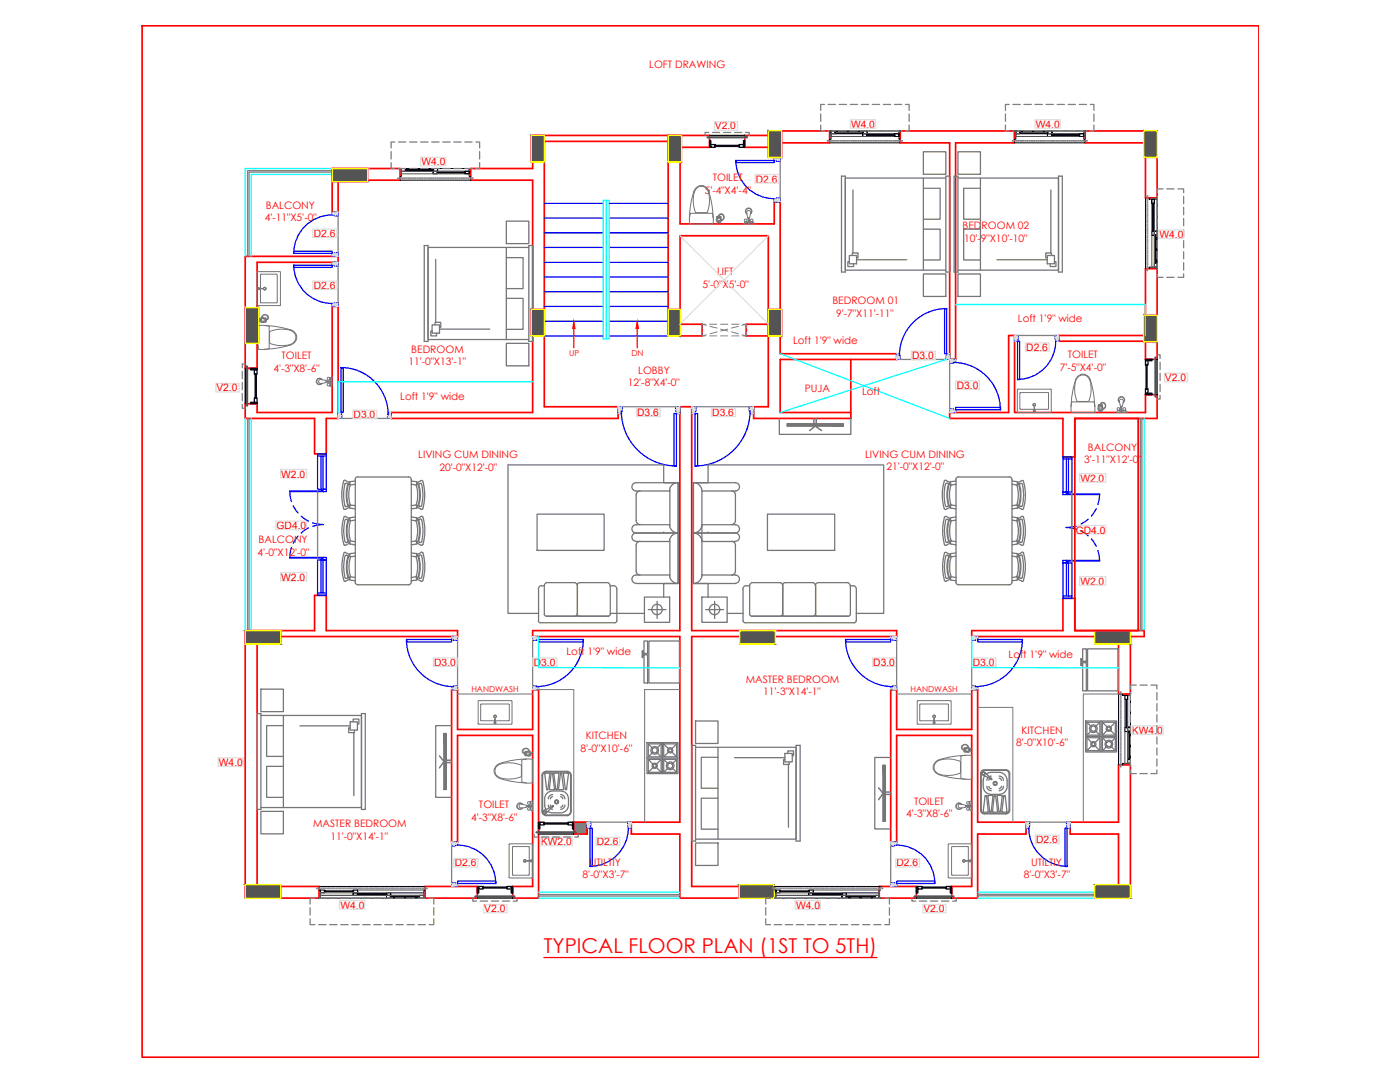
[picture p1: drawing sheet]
<svg xmlns="http://www.w3.org/2000/svg" width="279mm" height="216mm" viewBox="0 0 279 216" stroke-linecap="round" stroke-linejoin="round" font-family="sans-serif">
<defs><g id="words">
<text font-size="4.1" fill="#f00" x="108.5" y="190.1">TYPICAL FLOOR PLAN (1ST TO 5TH)</text>
<g font-size="2.1" fill="#f00">
<text x="142.7" y="25.8">V2.0</text>
<text x="169.8" y="25.5">W4.0</text>
<text x="206.7" y="25.5">W4.0</text>
<text x="84.1" y="33">W4.0</text>
<text x="150.8" y="36.4">D2.6</text>
<text x="62.6" y="47.2">D2.6</text>
<text x="231.4" y="47.5">W4.0</text>
<text x="62.6" y="57.7">D2.6</text>
<text x="182" y="71.7">D3.0</text>
<text x="204.8" y="70">D2.6</text>
<text x="190.9" y="77.6">D3.0</text>
<text x="232.5" y="76">V2.0</text>
<text x="43.2" y="78.1">V2.0</text>
<text x="70.6" y="83.5">D3.0</text>
<text x="127.2" y="82.9">D3.6</text>
<text x="142.2" y="82.9">D3.6</text>
<text x="56.1" y="95.3">W2.0</text>
<text x="215.6" y="96.2">W2.0</text>
<text x="55.2" y="105.6">GD4.0</text>
<text x="214.7" y="106.5">GD4.0</text>
<text x="56.1" y="115.9">W2.0</text>
<text x="215.6" y="116.7">W2.0</text>
<text x="86.7" y="132.9">D3.0</text>
<text x="106.5" y="132.9">D3.0</text>
<text x="174.3" y="132.9">D3.0</text>
<text x="194.1" y="132.9">D3.0</text>
<text x="225.9" y="146.5">KW4.0</text>
<text x="43.7" y="152.9">W4.0</text>
<text x="90.8" y="172.8">D2.6</text>
<text x="107.9" y="168.7">KW2.0</text>
<text x="119.1" y="168.7">D2.6</text>
<text x="178.9" y="172.8">D2.6</text>
<text x="206.8" y="168.3">D2.6</text>
<text x="67.9" y="181.4">W4.0</text>
<text x="96.6" y="182">V2.0</text>
<text x="158.9" y="181.4">W4.0</text>
<text x="184.3" y="182">V2.0</text>
</g>
<g font-size="2" fill="#f00">
<text x="129.6" y="13.5">LOFT DRAWING</text>
<text x="53" y="41.7">BALCONY</text>
<text x="140.6" y="38.6">5'-4&quot;X4'-4&quot;</text>
<text x="142.2" y="36.1">TOILET</text>
<text x="52.8" y="44.1">4'-11&quot;X5'-0&quot;</text>
<text x="192.1" y="45.8">BEDROOM 02</text>
<text x="192.4" y="48.2">10'-9&quot;X10'-10&quot;</text>
<text x="140.2" y="57.4">5'-0&quot;X5'-0&quot;</text>
<text x="143.1" y="54.9">LIFT</text>
<text x="166.1" y="60.7">BEDROOM 01</text>
<text x="166.9" y="63.2">9'-7&quot;X11'-11&quot;</text>
<text x="203.2" y="64.2">Loft 1'9&quot; wide</text>
<text x="56.2" y="71.7">TOILET</text>
<text x="82.1" y="70.4">BEDROOM</text>
<text x="158.3" y="68.7">Loft 1'9&quot; wide</text>
<text x="213.1" y="71.5">TOILET</text>
<text x="54.6" y="74.2">4'-3&quot;X8'-6&quot;</text>
<text x="81.5" y="72.9">11'-0&quot;X13'-1&quot;</text>
<text x="125.3" y="77.1">12'-8&quot;X4'-0&quot;</text>
<text x="127.4" y="74.6">LOBBY</text>
<text x="211.5" y="74">7'-5&quot;X4'-0&quot;</text>
<text x="79.9" y="79.7">Loft 1'9&quot; wide</text>
<text x="160.6" y="78.2">PUJA</text>
<text x="172" y="78.9">Loft</text>
<text x="217.1" y="89.9">BALCONY</text>
<text x="83.5" y="91.5">LIVING CUM DINING</text>
<text x="87.7" y="94">20'-0&quot;X12'-0&quot;</text>
<text x="172.7" y="91.4">LIVING CUM DINING</text>
<text x="176.9" y="93.9">21'-0&quot;X12'-0&quot;</text>
<text x="216.4" y="92.4">3'-11&quot;X12'-0&quot;</text>
<text x="51.4" y="110.9">4'-0&quot;X12'-0&quot;</text>
<text x="51.6" y="108.4">BALCONY</text>
<text x="113.1" y="130.7">Loft 1'9&quot; wide</text>
<text x="201.3" y="131.2">Loft 1'9&quot; wide</text>
<text x="148.8" y="136.2">MASTER BEDROOM</text>
<text x="152.3" y="138.7">11'-3&quot;X14'-1&quot;</text>
<text x="116.9" y="147.5">KITCHEN</text>
<text x="202.8" y="148.9">8'-0&quot;X10'-6&quot;</text>
<text x="203.9" y="146.4">KITCHEN</text>
<text x="115.8" y="150">8'-0&quot;X10'-6&quot;</text>
<text x="95.6" y="161.3">TOILET</text>
<text x="182.4" y="160.5">TOILET</text>
<text x="62.5" y="165.1">MASTER BEDROOM</text>
<text x="66" y="167.6">11'-0&quot;X14'-1&quot;</text>
<text x="94" y="163.8">4'-3&quot;X8'-6&quot;</text>
<text x="180.8" y="163">4'-3&quot;X8'-6&quot;</text>
<text x="117.7" y="172.7">UTILTIY</text>
<text x="205.8" y="172.7">UTILTIY</text>
<text x="116.2" y="175.2">8'-0&quot;X3'-7&quot;</text>
<text x="204.3" y="175.2">8'-0&quot;X3'-7&quot;</text>
</g>
<g font-size="1.6" fill="#f00">
<text x="113.6" y="71">UP</text>
<text x="126" y="71">DN</text>
<text x="94.1" y="138.1">HANDWASH</text>
<text x="181.7" y="138.1">HANDWASH</text>
</g>
</g></defs>
<!-- layer: HATCH -->
<g fill="none" stroke="#dcdcdc" stroke-width=".25">
<path d="M83.9 32.9v.2h.3M83.9 31.8v.3M83.9 32.3v.4M84.2 31.4h-.3v.2M84.3 33.1h.4M84.3 31.4h.4M84.9 33.1h.4M84.9 31.4h.4M85.4 33.1h.4M85.4 31.4h.4M86 33.1h.4M86 31.4h.4"/>
<path d="M86.6 33.1h.3M86.6 31.4h.3M87.1 33.1h.4M87.1 31.4h.4M87.7 33.1h.3M87.7 31.4h.3M88.2 33.1h.4M88.2 31.4h.4M88.8 31.4h.1v.2M88.9 32.9v.2h-.1M88.9 31.8v.3M88.9 32.3v.4"/>
<path d="M142.6 24.7v.3M142.6 25.2v.4M142.6 25.8v.2h.3M142.9 24.3h-.3v.2M143 24.3h.4M143 26h.4M143.6 24.3h.4M143.6 26h.4M144.1 24.3h.4M144.1 26h.4M144.7 24.3h.4M144.7 26h.4"/>
<path d="M145.2 24.3h.4M145.2 26h.4M145.8 24.3h.4M145.8 26h.4M146.3 24.3h.4M146.3 26h.4M146.9 24.3h.3v.2M147.2 25.8v.2h-.3M147.2 24.7v.3M147.2 25.2v.4M150.7 36.3v.2h.3M150.7 35.2v.4"/>
<path d="M150.7 35.7v.4M151 34.8h-.3v.2M151.2 36.5h.4M151.2 34.8h.4M151.8 36.5h.3M151.8 34.8h.3M152.3 36.5h.4M152.3 34.8h.4M152.9 36.5h.3M152.9 34.8h.3M153.4 36.5h.4M153.4 34.8h.4"/>
<path d="M154 36.5h.3M154 34.8h.3M154.5 36.5h.4M154.5 34.8h.4M155.1 34.8h.3v.2M155.4 36.3v.2h-.3M155.4 35.2v.4M155.4 35.7v.4M169.7 25.4v.2h.2M169.7 24.3v.4M169.7 24.8v.4M169.9 23.9h-.2v.2"/>
<path d="M170.1 25.6h.3M170.1 23.9h.3M170.6 25.6h.4M170.6 23.9h.4M171.2 25.6h.3M171.2 23.9h.3M171.7 25.6h.4M171.7 23.9h.4M172.3 25.6h.3M172.3 23.9h.3M172.8 25.6h.4M172.8 23.9h.4"/>
<path d="M173.4 25.6h.3M173.4 23.9h.3M173.9 25.6h.4M173.9 23.9h.4M174.5 23.9h.2v.2M174.7 25.4v.2h-.2M174.7 24.3v.4M174.7 24.8v.4M206.6 25.4v.2h.2M206.6 24.3v.4M206.6 24.8v.4M206.8 23.9h-.2v.2"/>
<path d="M207 25.6h.3M207 23.9h.3M207.5 25.6h.4M207.5 23.9h.4M208.1 25.6h.3M208.1 23.9h.3M208.6 25.6h.4M208.6 23.9h.4M209.2 25.6h.4M209.2 23.9h.4M209.7 25.6h.4M209.7 23.9h.4"/>
<path d="M210.3 25.6h.4M210.3 23.9h.4M210.8 25.6h.4M210.8 23.9h.4M211.4 23.9h.2v.2M211.6 25.4v.2h-.2M211.6 24.3v.4M211.6 24.8v.4M62.4 57.6v.2h.4M62.4 46.1v.4M62.4 46.7v.3M62.4 47.2v.2h.4"/>
<path d="M62.4 56.5v.3M62.4 57v.4M62.8 45.7h-.4v.2M62.8 56.1h-.4v.2M63 57.8h.4M63 56.1h.4M63 45.7h.4M63 47.4h.4M63.5 57.8h.4M63.5 56.1h.4M63.5 45.7h.4M63.5 47.4h.4"/>
<path d="M64.1 57.8h.4M64.1 56.1h.4M64.1 45.7h.4M64.1 47.4h.4M64.6 57.8h.4M64.6 56.1h.4M64.6 45.7h.4M64.6 47.4h.4M65.2 57.8h.4M65.2 56.1h.4M65.2 45.7h.4M65.2 47.4h.4"/>
<path d="M65.7 57.8h.4M65.7 56.1h.4M65.7 45.7h.4M65.7 47.4h.4M66.3 57.8h.4M66.3 56.1h.4M66.3 45.7h.4M66.3 47.4h.4M66.8 56.1h.4v.2M66.8 45.7h.4v.2M67.2 57.6v.2h-.4M67.2 47.2v.2h-.4"/>
<path d="M67.2 46.1v.4M67.2 46.7v.3M67.2 56.5v.3M67.2 57v.4M135.7 47l.2 .2M136 47.3l.3 .3M136.4 47.7l.3 .3M136.8 48.1l.3 .3M137.2 48.5l.3 .3M137.6 48.9l.2 .3M138 49.3l.2 .2M138.3 49.7l.3 .3"/>
<path d="M138.7 50.1l.3 .2M139.1 50.5l.3 .2M139.5 50.9l.3 .2M139.9 51.2l.3 .3M140.3 51.6l.2 .3M140.5 59.8l-.2 .3M140.7 52l.3 .3M141 59.5l-.3 .2M141.1 52.4l.3 .3M141.4 59l-.3 .3M141.5 52.8l.2 .3M141.7 58.6l-.2 .3"/>
<path d="M141.9 53.2l.2 .2M142.1 58.3l-.2 .2M142.2 53.6l.3 .3M142.5 57.9l-.3 .2M142.7 54l.2 .2M142.9 57.5l-.2 .3M143 54.4l.3 .2M143.3 57.1l-.3 .3M143.4 54.8l.3 .2M143.7 56.7l-.3 .3M143.8 55.1l.3 .3M144.1 56.3l-.3 .3"/>
<path d="M144.2 55.6l.3 .2M144.5 55.9l-.3 .3M144.6 55.9l.3 .3M144.9 55.6l-.3 .2M145 56.3l.2 .3M145.2 55.1l-.2 .3M145.4 56.7l.2 .3M145.6 54.8l-.2 .2M145.8 57.1l.2 .3M146 54.4l-.2 .2M146.1 57.5l.3 .3M146.4 54l-.3 .2"/>
<path d="M146.6 57.9l.2 .2M146.8 53.6l-.2 .3M146.9 58.3l.3 .2M147.2 53.2l-.3 .2M147.3 58.6l.3 .3M147.6 52.8l-.3 .3M147.7 59l.3 .3M148 52.4l-.3 .3M148.1 59.5l.3 .2M148.4 52l-.3 .3M148.5 59.8l.3 .3M148.8 51.6l-.3 .3"/>
<path d="M149.1 51.2l-.2 .3M149.5 50.9l-.2 .2M149.9 50.5l-.3 .2M150.3 50.1l-.2 .2M150.7 49.7l-.2 .3M151.1 49.3l-.3 .2M151.5 48.9l-.3 .3M151.9 48.5l-.3 .3M152.3 48.1l-.3 .3M152.7 47.7l-.3 .3M153 47.3l-.2 .3M153.3 47l-.1 .2"/>
<path d="M231.3 47.4v.2h.1M231.3 46.2v.4M231.3 46.8v.4M231.4 45.9h-.1v.2M231.6 47.6h.4M231.6 45.9h.4M232.2 47.6h.3M232.2 45.9h.3M232.7 47.6h.4M232.7 45.9h.4M233.3 47.6h.3M233.3 45.9h.3"/>
<path d="M233.8 47.6h.4M233.8 45.9h.4M234.4 47.6h.3M234.4 45.9h.3M235 47.6h.3M235 45.9h.3M235.5 47.6h.3M235.5 45.9h.3M236.1 45.9h.1v.2M236.2 47.4v.2h-.1M236.2 46.2v.4M236.2 46.8v.4"/>
<path d="M43.1 76.9v.4M43.1 77.4v.4M43.1 78v.2h.3M43.4 76.5h-.3v.2M43.6 76.5h.3M43.6 78.2h.3M44.1 76.5h.4M44.1 78.2h.4M44.7 76.5h.3M44.7 78.2h.3M45.2 76.5h.4M45.2 78.2h.4"/>
<path d="M45.8 76.5h.3M45.8 78.2h.3M46.3 76.5h.4M46.3 78.2h.4M46.9 76.5h.3M46.9 78.2h.3M47.4 76.5h.3v.2M47.7 78v.2h-.3M47.7 76.9v.4M47.7 77.4v.4M135.9 64.5l-.2 .2M136.3 64.1l-.3 .3"/>
<path d="M136.7 63.7l-.3 .3M137.1 63.3l-.3 .3M137.5 63l-.3 .2M137.8 62.5l-.2 .3M138.2 62.2l-.2 .2M138.6 61.8l-.3 .2M139 61.4l-.3 .3M139.4 61l-.3 .3M139.8 60.6l-.3 .2M140.2 60.2l-.3 .3M148.9 60.2l.2 .3M149.3 60.6l.2 .2"/>
<path d="M149.6 61l.3 .3M150.1 61.4l.2 .3M150.5 61.8l.2 .2M150.8 62.2l.3 .2M151.2 62.5l.3 .3M151.6 63l.3 .2M152 63.3l.3 .3M152.4 63.7l.3 .3M152.8 64.1l.2 .3M153.2 64.5l.1 .2M181.9 71.6v.2h.3M181.9 70.5v.3"/>
<path d="M181.9 71v.4M182.2 70.1h-.3v.2M182.4 71.8h.4M182.4 70.1h.4M183 71.8h.3M183 70.1h.3M183.5 71.8h.4M183.5 70.1h.4M184.1 71.8h.3M184.1 70.1h.3M184.6 71.8h.4M184.6 70.1h.4"/>
<path d="M185.2 71.8h.3M185.2 70.1h.3M185.7 71.8h.4M185.7 70.1h.4M186.3 70.1h.3v.2M186.6 71.6v.2h-.3M186.6 70.5v.3M186.6 71v.4M190.7 77.5v.2h.4M190.7 76.4v.4M190.7 76.9v.4M191.1 76h-.4v.2"/>
<path d="M191.3 77.7h.3M191.3 76h.3M191.8 77.7h.4M191.8 76h.4M192.4 77.7h.3M192.4 76h.3M192.9 77.7h.4M192.9 76h.4M193.5 77.7h.3M193.5 76h.3M194 77.7h.4M194 76h.4"/>
<path d="M194.6 77.7h.3M194.6 76h.3M195.1 76h.4v.2M195.5 77.5v.2h-.4M195.5 76.4v.4M195.5 76.9v.4M204.6 69.9v.2h.4M204.6 68.8v.3M204.6 69.4v.3M205 68.4h-.4v.2M205.2 70.1h.3M205.2 68.4h.3"/>
<path d="M205.7 70.1h.4M205.7 68.4h.4M206.3 70.1h.3M206.3 68.4h.3M206.8 70.1h.4M206.8 68.4h.4M207.4 70.1h.4M207.4 68.4h.4M207.9 70.1h.4M207.9 68.4h.4M208.5 70.1h.4M208.5 68.4h.4"/>
<path d="M209 68.4h.4v.2M209.4 69.9v.2h-.4M209.4 68.8v.3M209.4 69.4v.3M232.4 74.9v.3M232.4 75.4v.4M232.4 76v.2h.3M232.7 74.5h-.3v.2M232.9 74.5h.4M232.9 76.2h.4M233.4 74.5h.4M233.4 76.2h.4"/>
<path d="M234 74.5h.4M234 76.2h.4M234.5 74.5h.4M234.5 76.2h.4M235.1 74.5h.4M235.1 76.2h.4M235.6 74.5h.4M235.6 76.2h.4M236.2 74.5h.4M236.2 76.2h.4M236.7 74.5h.3v.2M237 76v.2h-.3"/>
<path d="M237 74.9v.3M237 75.4v.4M56 95.1v.2h.3M56 94v.4M56 94.6v.4M56.3 93.7h-.3v.2M56.5 95.3h.4M56.5 93.7h.4M57.1 95.3h.3M57.1 93.7h.3M57.6 95.3h.4M57.6 93.7h.4"/>
<path d="M58.2 95.3h.3M58.2 93.7h.3M58.7 95.3h.4M58.7 93.7h.4M59.3 95.3h.3M59.3 93.7h.3M59.8 95.3h.4M59.8 93.7h.4M60.4 95.3h.3M60.4 93.7h.3M60.9 93.7h.3v.2M61.2 95.1v.2h-.3"/>
<path d="M61.2 94v.4M61.2 94.6v.4M70.4 83.3v.2h.4M70.4 82.2v.4M70.4 82.8v.3M70.8 81.8h-.4v.2M71 83.5h.3M71 81.8h.3M71.5 83.5h.4M71.5 81.8h.4M72.1 83.5h.3M72.1 81.8h.3"/>
<path d="M72.6 83.5h.4M72.6 81.8h.4M73.2 83.5h.3M73.2 81.8h.3M73.7 83.5h.4M73.7 81.8h.4M74.3 83.5h.3M74.3 81.8h.3M74.8 81.8h.4v.2M75.2 83.3v.2h-.4M75.2 82.2v.4M75.2 82.8v.3"/>
<path d="M127 82.9v.2h.3M127 81.8v.4M127 82.4v.3M127.3 81.4h-.3v.2M127.6 81.4h.3M127.6 83.1h.3M128.1 81.4h.3M128.1 83.1h.3M128.7 81.4h.3M128.7 83.1h.3M129.2 81.4h.3M129.2 83.1h.3"/>
<path d="M129.8 81.4h.3M129.8 83.1h.3M130.3 81.4h.3M130.3 83.1h.3M130.9 81.4h.3M130.9 83.1h.3M131.4 81.4h.3v.2M131.7 82.9v.2h-.3M131.7 81.8v.4M131.7 82.4v.3M142 81.8v.4M142 82.4v.3"/>
<path d="M142 82.9v.2h.4M142.4 81.4h-.4v.2M142.5 81.4h.4M142.5 83.1h.4M143.1 81.4h.4M143.1 83.1h.4M143.6 81.4h.4M143.6 83.1h.4M144.2 81.4h.4M144.2 83.1h.4M144.7 81.4h.4M144.7 83.1h.4"/>
<path d="M145.3 81.4h.4M145.3 83.1h.4M145.8 81.4h.4M145.8 83.1h.4M146.4 81.4h.4v.2M146.8 82.9v.2h-.4M146.8 81.8v.4M146.8 82.4v.3M215.4 96v.2h.4M215.4 94.9v.4M215.4 95.4v.4M215.8 94.5h-.4v.2"/>
<path d="M215.9 96.2h.4M215.9 94.5h.4M216.5 96.2h.4M216.5 94.5h.4M217 96.2h.4M217 94.5h.4M217.6 96.2h.4M217.6 94.5h.4M218.1 96.2h.4M218.1 94.5h.4M218.7 96.2h.4M218.7 94.5h.4"/>
<path d="M219.2 96.2h.4M219.2 94.5h.4M219.8 96.2h.4M219.8 94.5h.4M220.3 94.5h.4v.2M220.7 96v.2h-.4M220.7 94.9v.4M220.7 95.4v.4M55.1 105.5v.2h.2M55.1 104.4v.3M55.1 104.9v.4M55.3 104h-.2v.2"/>
<path d="M55.5 105.7h.3M55.5 104h.3M56 115.7v.2h.3M56 114.6v.4M56 115.2v.3M56 105.7h.4M56 104h.4M56.3 114.2h-.3v.2M56.5 115.9h.4M56.5 114.2h.4M56.6 105.7h.3M56.6 104h.3"/>
<path d="M57.1 115.9h.3M57.1 114.2h.3M57.2 105.7h.3M57.2 104h.3M57.6 115.9h.4M57.6 114.2h.4M57.7 105.7h.3M57.7 104h.3M58.2 115.9h.3M58.2 114.2h.3M58.3 105.7h.3M58.3 104h.3"/>
<path d="M58.7 115.9h.4M58.7 114.2h.4M58.8 105.7h.3M58.8 104h.3M59.3 115.9h.3M59.3 114.2h.3M59.4 105.7h.3M59.4 104h.3M59.8 115.9h.4M59.8 114.2h.4M59.9 105.7h.3M59.9 104h.3"/>
<path d="M60.4 115.9h.3M60.4 114.2h.3M60.5 105.7h.3M60.5 104h.3M60.9 114.2h.3v.2M61 104h.2v.2M61.2 105.5v.2h-.2M61.2 115.7v.2h-.3M61.2 104.4v.3M61.2 104.9v.4M61.2 114.6v.4M61.2 115.2v.3"/>
<path d="M214.5 106.3v.2h.3M214.5 105.2v.4M214.5 105.8v.3M214.8 104.8h-.3v.2M214.9 106.5h.4M214.9 104.8h.4M215.4 116.6v.2h.4M215.4 115.5v.3M215.4 116v.4M215.5 106.5h.4M215.5 104.8h.4M215.8 115.1h-.4v.2"/>
<path d="M215.9 116.8h.4M215.9 115.1h.4M216 106.5h.4M216 104.8h.4M216.5 116.8h.4M216.5 115.1h.4M216.6 106.5h.4M216.6 104.8h.4M217 116.8h.4M217 115.1h.4M217.1 106.5h.4M217.1 104.8h.4"/>
<path d="M217.6 116.8h.4M217.6 115.1h.4M217.7 106.5h.4M217.7 104.8h.4M218.1 116.8h.4M218.1 115.1h.4M218.2 106.5h.4M218.2 104.8h.4M218.7 116.8h.4M218.7 115.1h.4M218.8 106.5h.4M218.8 104.8h.4"/>
<path d="M219.2 116.8h.4M219.2 115.1h.4M219.3 106.5h.4M219.3 104.8h.4M219.8 116.8h.4M219.8 115.1h.4M219.9 106.5h.4M219.9 104.8h.4M220.3 115.1h.4v.2M220.5 104.8h.2v.2M220.7 106.3v.2h-.2M220.7 116.6v.2h-.4"/>
<path d="M220.7 105.2v.4M220.7 105.8v.3M220.7 115.5v.3M220.7 116v.4M86.5 132.8v.2h.3M86.5 131.7v.4M86.5 132.2v.4M86.8 131.3h-.3v.2M87 133h.4M87 131.3h.4M87.5 133h.4M87.5 131.3h.4"/>
<path d="M88.1 133h.4M88.1 131.3h.4M88.7 133h.3M88.7 131.3h.3M89.2 133h.4M89.2 131.3h.4M89.8 133h.3M89.8 131.3h.3M90.3 133h.4M90.3 131.3h.4M90.9 131.3h.3v.2M91.2 132.8v.2h-.3"/>
<path d="M91.2 131.7v.4M91.2 132.2v.4M106.3 132.8v.2h.4M106.3 131.7v.4M106.3 132.2v.4M106.7 131.3h-.4v.2M106.9 133h.4M106.9 131.3h.4M107.4 133h.4M107.4 131.3h.4M108 133h.4M108 131.3h.4"/>
<path d="M108.5 133h.4M108.5 131.3h.4M109.1 133h.4M109.1 131.3h.4M109.6 133h.4M109.6 131.3h.4M110.2 133h.4M110.2 131.3h.4M110.7 131.3h.4v.2M111.1 132.8v.2h-.4M111.1 131.7v.4M111.1 132.2v.4"/>
<path d="M174.1 132.8v.2h.4M174.1 131.7v.4M174.1 132.2v.4M174.5 131.3h-.4v.2M174.6 133h.4M174.6 131.3h.4M175.2 133h.4M175.2 131.3h.4M175.8 133h.3M175.8 131.3h.3M176.3 133h.4M176.3 131.3h.4"/>
<path d="M176.9 133h.3M176.9 131.3h.3M177.4 133h.4M177.4 131.3h.4M178 133h.3M178 131.3h.3M178.5 131.3h.4v.2M178.9 132.8v.2h-.4M178.9 131.7v.4M178.9 132.2v.4M194 132.8v.2h.4M194 131.7v.4"/>
<path d="M194 132.2v.4M194.4 131.3h-.4v.2M194.5 133h.4M194.5 131.3h.4M195.1 133h.4M195.1 131.3h.4M195.6 133h.4M195.6 131.3h.4M196.2 133h.4M196.2 131.3h.4M196.7 133h.4M196.7 131.3h.4"/>
<path d="M197.3 133h.4M197.3 131.3h.4M197.8 133h.4M197.8 131.3h.4M198.4 131.3h.4v.2M198.8 132.8v.2h-.4M198.8 131.7v.4M198.8 132.2v.4M43.6 152.7v.2h.1M43.6 151.6v.4M43.6 152.2v.3M43.7 151.2h-.1v.2"/>
<path d="M43.9 152.9h.4M43.9 151.2h.4M44.5 152.9h.3M44.5 151.2h.3M45 152.9h.4M45 151.2h.4M45.6 152.9h.3M45.6 151.2h.3M46.1 152.9h.4M46.1 151.2h.4M46.7 152.9h.3M46.7 151.2h.3"/>
<path d="M47.2 152.9h.4M47.2 151.2h.4M47.8 152.9h.3M47.8 151.2h.3M48.3 151.2h.2v.2M48.5 152.7v.2h-.2M48.5 151.6v.4M48.5 152.2v.3M225.9 146.3v.2h.3M225.9 145.2v.4M225.9 145.8v.3M226.2 144.8h-.3v.2"/>
<path d="M226.4 146.5h.3M226.4 144.8h.3M226.9 146.5h.4M226.9 144.8h.4M227.5 146.5h.3M227.5 144.8h.3M228 146.5h.4M228 144.8h.4M228.6 146.5h.3M228.6 144.8h.3M229.1 146.5h.4M229.1 144.8h.4"/>
<path d="M229.7 146.5h.3M229.7 144.8h.3M230.2 146.5h.4M230.2 144.8h.4M230.8 146.5h.3M230.8 144.8h.3M231.3 146.5h.4M231.3 144.8h.4M231.9 144.8h.2v.2M232.1 146.3v.2h-.2M232.1 145.2v.4M232.1 145.8v.3"/>
<path d="M68 179.7h-.2v.2M68.2 179.7h.3M68.7 179.7h.4M69.3 179.7h.3M69.8 179.7h.4M70.4 179.7h.3M70.9 179.7h.4M71.5 179.7h.3M72 179.7h.4M72.6 179.7h.2v.2M90.6 171.7v.4M90.6 172.2v.4"/>
<path d="M90.6 172.8v.2h.4M91 171.3h-.4v.2M91.1 171.3h.4M91.1 173h.4M91.7 171.3h.4M91.7 173h.4M92.2 171.3h.4M92.2 173h.4M92.8 171.3h.4M92.8 173h.4M93.3 171.3h.4M93.3 173h.4"/>
<path d="M93.9 171.3h.4M93.9 173h.4M94.4 171.3h.4M94.4 173h.4M95 171.3h.4v.2M95.4 172.8v.2h-.4M95.4 171.7v.4M95.4 172.2v.4M108 168.5v.2h.2M108 167.4v.4M108 168v.3M108.2 167.1h-.2v.1"/>
<path d="M108.4 168.7h.4M108.4 167.1h.4M109 168.7h.3M109 167.1h.3M109.5 168.7h.4M109.5 167.1h.4M110.1 168.7h.3M110.1 167.1h.3M110.6 168.7h.4M110.6 167.1h.4M111.2 168.7h.3M111.2 167.1h.3"/>
<path d="M111.8 168.7h.3M111.8 167.1h.3M112.3 168.7h.3M112.3 167.1h.3M112.9 168.7h.3M112.9 167.1h.3M113.4 168.7h.3M113.4 167.1h.3M114 167.1h.2v.1M114.2 168.5v.2h-.2M114.2 167.4v.4M114.2 168v.3"/>
<path d="M119 168.5v.2h.3M119 167.4v.4M119 168v.3M119.3 167.1h-.3v.1M119.5 168.7h.3M119.5 167.1h.3M120 168.7h.4M120 167.1h.4M120.6 168.7h.3M120.6 167.1h.3M121.1 168.7h.4M121.1 167.1h.4"/>
<path d="M121.7 168.7h.3M121.7 167.1h.3M122.2 168.7h.4M122.2 167.1h.4M122.8 168.7h.3M122.8 167.1h.3M123.3 167.1h.4v.1M123.7 168.5v.2h-.4M123.7 167.4v.4M123.7 168v.3M158.9 179.7h-.2v.2M159.1 179.7h.4"/>
<path d="M159.6 179.7h.4M160.2 179.7h.4M160.7 179.7h.4M161.3 179.7h.4M161.8 179.7h.4M162.4 179.7h.4M162.9 179.7h.4M163.5 179.7h.2v.2M178.8 172.8v.2h.3M178.8 171.7v.4M178.8 172.2v.4M179.1 171.3h-.3v.2"/>
<path d="M179.3 171.3h.4M179.3 173h.4M179.8 171.3h.4M179.8 173h.4M180.4 171.3h.4M180.4 173h.4M180.9 171.3h.4M180.9 173h.4M181.5 171.3h.4M181.5 173h.4M182 171.3h.4M182 173h.4"/>
<path d="M182.6 171.3h.4M182.6 173h.4M183.2 171.3h.3v.2M183.5 172.8v.2h-.3M183.5 171.7v.4M183.5 172.2v.4M206.6 168.1v.2h.4M206.6 167v.4M206.6 167.6v.4M207 166.6h-.4v.2M207.2 168.3h.3M207.2 166.6h.3"/>
<path d="M207.7 168.3h.4M207.7 166.6h.4M208.3 168.3h.3M208.3 166.6h.3M208.8 168.3h.4M208.8 166.6h.4M209.4 168.3h.3M209.4 166.6h.3M209.9 168.3h.4M209.9 166.6h.4M210.5 168.3h.3M210.5 166.6h.3"/>
<path d="M211 166.6h.4v.2M211.4 168.1v.2h-.4M211.4 167v.4M211.4 167.6v.4M67.8 181.2v.2h.2M67.8 180.1v.4M67.8 180.7v.3M68.2 181.4h.3M68.7 181.4h.4M69.3 181.4h.3M69.8 181.4h.4M70.4 181.4h.3"/>
<path d="M70.9 181.4h.4M71.5 181.4h.3M72 181.4h.4M72.8 181.2v.2h-.2M72.8 180.1v.4M72.8 180.7v.3M96.6 182v.1h.3M96.6 180.9v.3M96.6 181.4v.4M96.9 180.5h-.3v.2M97 180.5h.4M97 182.1h.4"/>
<path d="M97.6 180.5h.4M97.6 182.1h.4M98.1 180.5h.4M98.1 182.1h.4M98.7 180.5h.4M98.7 182.1h.4M99.2 180.5h.4M99.2 182.1h.4M99.8 180.5h.4M99.8 182.1h.4M100.3 180.5h.4M100.3 182.1h.4"/>
<path d="M100.9 180.5h.3v.2M101.2 182v.1h-.3M101.2 180.9v.3M101.2 181.4v.4M158.7 181.2v.2h.2M158.7 180.1v.4M158.7 180.7v.3M159.1 181.4h.4M159.6 181.4h.4M160.2 181.4h.4M160.7 181.4h.4M161.3 181.4h.4"/>
<path d="M161.8 181.4h.4M162.4 181.4h.4M162.9 181.4h.4M163.7 181.2v.2h-.2M163.7 180.1v.4M163.7 180.7v.3M184.2 180.9v.3M184.2 181.4v.4M184.2 182v.1h.3M184.5 180.5h-.3v.2M184.7 180.5h.3M184.7 182.1h.3"/>
<path d="M185.2 180.5h.4M185.2 182.1h.4M185.8 180.5h.3M185.8 182.1h.3M186.3 180.5h.4M186.3 182.1h.4M186.9 180.5h.3M186.9 182.1h.3M187.4 180.5h.4M187.4 182.1h.4M188 180.5h.3M188 182.1h.3"/>
<path d="M188.5 180.5h.3v.2M188.8 182v.1h-.3M188.8 180.9v.3M188.8 181.4v.4"/>
</g>
<!-- layer: HAT -->
<path d="M114.5 164.1l2.7 2.3v-2.3zM114.5 164.1l2.7 2.3h-2.7z" fill="#808080" stroke="#808080" stroke-width=".2"/>
<!-- layer: SD-WALL -->
<g fill="none" stroke="#f00" stroke-width=".34">
<path d="M28.4 5.1h222.8v205.9h-222.8zM66.3 33.6h13.5v2.4h-12.3v6.3h-1.2zM148.6 27h4.7v-.9h12.3v2.4h-9.9v2.9h-1.2v-2h-5.9zM179.7 26.1h22.7v2.4h-11.7v43.2h-1.2v-43.2h-9.8zM228.6 26.1v13.4h2.3v-13.4h-14.3v2.4h14.3M48.9 51.2h18.6v1.1h-16.2v21.2h-2.4zM66.3 61.1h1.2v22.4h-2.4v7.1h-2.3v-7.1h-13.9v-2.9h2.4v1.7h15zM153.3 64.7h-4.4v2.3h4.4M169.8 71.7v11.8h-19.4v-2.3h2.9v-34.2h-17.6v17.7h4.4v2.3h-6.7v-38.8h-24.8v53h14.8v2.3h-45.3v-1.2h28.2v-46.3h-12.4v-2.4h12.4v-6.6h35.3v2.4h-5.9v15.3h18.8v-4.4h1.2v30.3h23.2v1.1h-23.2v10.6h14.1M201.3 66.9h1.2v15.4h26.1v-3.5h2.3v4.7h-16.4v7.7h-2.4v-7.7h-22.6v-1.2h11.8zM211.3 66.9h17.3v-13.3h2.3v18.1h-2.3v-3.6h-17.3zM135.7 81.2h2.3v44.6h40.9v1.2h-40.9v49.9h16.6v2.3h-18.9v-12.8h-9.7v-2.3h9.7v-37.1h-29.4v-1.2h29.4z"/>
<path d="M214.5 83.5h12.7v42.3h-12.7zM48.9 125.8h13.9v-7h2.3v7h26.2v1.2h-40v49.9h12.4v2.3h-14.8zM90.1 137.6h1.2v8h15v-8h1.2v41.6h-5.2v-2.3h4v-30.2h-15v21.3h-1.2zM177.8 137.6h1.1v8h15v-8h1.2v26.5h9.7v2.3h-9.7v12.8h-5.2v-2.3h4v-30.2h-15v21.3h-1.1zM193.9 125.8h18.2v-6.4h2.4v6.4h13.8v1.2h-2.7v11.5h-2.4v-11.5h-29.3zM223.2 152.6h2.4v26.6h-2.4v-12.8h-9.6v-2.3h9.6zM84.8 176.9h10.5v2.3h-10.5zM114.5 164.1h2.7v2.3h-2.7zM175.5 176.9h7.4v2.3h-7.4z"/>
</g>
<!-- layer: railing -->
<path d="M66.3 34.8h-16.2v16.4M66.3 33.6h-17.4v17.6M48.9 83.5v42.3M50.1 83.5v42.3M227.2 83.5v42.3M228.3 83.5v42.3M107.5 179.2h28.2M107.5 178h28.2M195.1 179.2h23.4M195.1 178h23.4" fill="none" stroke="#0ff" stroke-width=".25"/>
<path d="M66.3 34.3h-16.6v16.9M66.3 34.1h-16.9v17.1M49.4 83.5v42.3M49.7 83.5v42.3M227.6 83.5v42.3M227.9 83.5v42.3M107.5 178.8h28.2M107.5 178.5h28.2M195.1 178.7h23.4M195.1 178.4h23.4" fill="none" stroke="#808080" stroke-width=".25"/>
<!-- layer: SD-FURNITURE -->
<path d="M91.3 138.5h15M107.5 137.6h7v26.5M135.7 137.6h-7v26.5M178.9 138.5h15M223.2 138.5h-7v25.6M195.1 141.2h7v22.9" fill="none" stroke="#767676" stroke-width=".2"/>
<!-- layer: 0 -->
<g fill="none" stroke="#000" stroke-width=".25">
<path d="M141.6 28.1h.3v1.3h-.3zM141.6 27h7M141.9 28.8h.8v.6h-.8M147.6 29h-4.9v.2h4.9M148.4 28.1h.2v1.3h-.2zM148.4 29v-.2h-.9v.6h.9M48.9 73.5v7.1M50 73.5h1.3v.3h-1.3zM50.9 74.6v4.9h.2v-4.9M50.9 73.8h-.1v.8h.3v.1h.2v-.9M228.6 71.7h1.3v.3h-1.3zM228.6 72v.9l.1-.2 .4 .1v-.8"/>
<path d="M228.6 78.5h1.3v.3h-1.3zM228.6 78.5v-.9h.5v.9h-.2M228.7 77.7v-4.9h.2v4.9M230.9 71.7v7.1M50 80.3h1.3v.3h-1.3zM50.8 80.3v-.9h.5v.9M95.3 176.9h.2v1.3h-.2zM95.3 179.2h7M95.5 176.9h.9v.5h-.9v-.2M96.4 177h4.8v.2h-4.8M102 176.9h.3v1.3h-.3zM102 176.9h-.8v.5h.8"/>
<path d="M107.5 164.1h.2v1.3h-.2zM107.5 166.4h7M107.7 164.1h.9v.5h-.9v-.2M108.5 164.2h4.9v.2h-4.9M114.3 164.1h.2v1.3h-.2zM114.3 164.1h-.9v.5h.9M182.9 176.9h.3v1.3h-.3zM182.9 179.2h7M183.2 176.9h.9v.5h-.9v-.2M184 177h4.8v.2h-4.8M189.7 176.9h.2v1.3h-.2zM189.7 176.9h-.9v.5h.9"/>
</g>
<path d="M141.1 27.3h8v.2h-8zM49.2 73.1h.2v7.9h-.2zM230.5 71.3h.1v7.9h-.1zM94.8 178.8h7.9v.1h-7.9zM107 166h8v.1h-8zM182.5 178.8h7.9v.1h-7.9z" fill="none" stroke="#545454" stroke-width=".25"/>
<g fill="none" stroke="#808080" stroke-width=".25">
<path d="M78.1 32.4v1.2h.7M78.1 30.2v1.5M78.8 28.3h-.7v1.2M79.5 28.3h1.5M79.5 33.6h1.5M81.7 28.3h1.5M81.7 33.6h1.5M83.9 28.3h1.5M83.9 33.6h1.5M86.1 28.3h1.5M86.1 33.6h1.5M88.3 28.3h1.5"/>
<path d="M88.3 33.6h1.5M90.6 28.3h1.4M90.6 33.6h1.4M92.8 28.3h1.4M92.8 33.6h1.4M95 28.3h.7v1.2M95.7 30.2v1.5M95.7 32.4v1.2h-.7M141.4 26.4h-.7v.6M142.2 26.4h1.4M144.4 26.4h1.4M146.6 26.4h1.4"/>
<path d="M148.8 26.4h.7v.6M163.8 24.9v1.2h.7M163.8 22.7v1.5M164.5 20.8h-.7v1.2M165.3 20.8h1.5M165.3 26.1h1.5M167.5 20.8h1.5M167.5 26.1h1.5M169.7 20.8h1.5M169.7 26.1h1.5M171.9 20.8h1.5M171.9 26.1h1.5"/>
<path d="M174.1 20.8h1.5M174.1 26.1h1.5M176.3 20.8h1.5M176.3 26.1h1.5M178.5 20.8h1.5M178.5 26.1h1.5M180.7 20.8h.7v1.2M181.4 24.9v1.2h-.7M181.4 22.7v1.5M200.7 24.9v1.2h.7M200.7 22.7v1.5M201.4 20.8h-.7v1.2"/>
<path d="M202.1 20.8h1.5M202.1 26.1h1.5M204.3 20.8h1.5M204.3 26.1h1.5M206.5 20.8h1.5M206.5 26.1h1.5M208.7 20.8h1.5M208.7 26.1h1.5M211 20.8h1.4M211 26.1h1.4M213.2 20.8h1.4M213.2 26.1h1.4"/>
<path d="M215.4 20.8h1.4M215.4 26.1h1.4M217.6 20.8h.7v1.2M218.3 22.7v1.5M218.3 24.9v1.2h-.7M230.9 39.2v1.5M232.1 37.7h-1.2v.8M232.8 37.7h1.5M235.1 37.7h1.1v.8M236.2 39.2v1.5M230.9 54.6v.7h1.2M230.9 41.4v1.5"/>
<path d="M230.9 43.6v1.5M230.9 45.8v1.5M230.9 48v1.5M230.9 50.2v1.5M230.9 52.4v1.5M232.8 55.3h1.5M236.2 54.6v.7h-1.1M236.2 41.4v1.5M236.2 43.6v1.5M236.2 45.8v1.5M236.2 48v1.5M236.2 50.2v1.5"/>
<path d="M236.2 52.4v1.5M48.3 74.1v1.5M48.3 76.3v1.5M48.3 78.5v1.5M48.9 72.6h-.6v.8M179.7 71.7h9.1M189.5 72.5v9.1M230.9 70.8h.6v.8M231.5 78.9v.7h-.6M231.5 72.3v1.5M231.5 74.5v1.5M231.5 76.7v1.5"/>
<path d="M48.3 80.7v.8h.6M68.2 83.5h9.1M124.2 81.2h10.6M138.9 81.2h10.6M91.3 127.8v9.1M106.3 127.8v9.1M178.9 127.8v9.1M193.9 127.8v9.1M225.6 138.2v1.5M226.8 136.7h-1.2v.8M227.5 136.7h1.5M229.7 136.7h1.2v.8"/>
<path d="M230.9 138.2v1.5M225.6 153.6v.8h1.2M225.6 140.4v1.5M225.6 142.6v1.5M225.6 144.8v1.5M225.6 147v1.5M225.6 149.2v1.5M225.6 151.4v1.5M227.5 154.4h1.5M230.9 153.6v.8h-1.2M230.9 140.4v1.5M230.9 142.6v1.5"/>
<path d="M230.9 144.8v1.5M230.9 147v1.5M230.9 149.2v1.5M230.9 151.4v1.5M62.9 179.2h-1v1.2M63.6 179.2h1.5M65.8 179.2h1.5M68 179.2h1.5M70.2 179.2h1.5M72.4 179.2h1.5M74.6 179.2h1.5M76.8 179.2h1.5"/>
<path d="M79 179.2h1.5M81.2 179.2h1.5M83.4 179.2h1.5M85.6 179.2h1v1.2M94.4 179.2v.6h.7M95.8 179.8h1.5M98 179.8h1.5M100.2 179.8h1.5M103.2 179.2v.6h-.8M106.6 166.4v.6h.7M108 167h1.5M110.3 167h1.4"/>
<path d="M112.5 167h1.4M115.4 166.4v.6h-.7M153.8 179.2h-1v1.2M154.5 179.2h1.5M156.7 179.2h1.5M158.9 179.2h1.5M161.1 179.2h1.5M163.3 179.2h1.5M165.5 179.2h1.5M167.7 179.2h1.5M169.9 179.2h1.5M172.2 179.2h1.4"/>
<path d="M174.4 179.2h1.4M176.6 179.2h.9v1.2M182 179.2v.6h.8M183.5 179.8h1.5M185.7 179.8h1.5M187.9 179.8h1.5M190.8 179.2v.6h-.7M61.9 183.3v1.2h1M61.9 181.1v1.5M63.6 184.5h1.5M65.8 184.5h1.5M68 184.5h1.5"/>
<path d="M70.2 184.5h1.5M72.4 184.5h1.5M74.6 184.5h1.5M76.8 184.5h1.5M79 184.5h1.5M81.2 184.5h1.5M83.4 184.5h1.5M86.6 183.3v1.2h-1M86.6 181.1v1.5M152.8 183.3v1.2h1M152.8 181.1v1.5M154.5 184.5h1.5"/>
<path d="M156.7 184.5h1.5M158.9 184.5h1.5M161.1 184.5h1.5M163.3 184.5h1.5M165.5 184.5h1.5M167.7 184.5h1.5M169.9 184.5h1.5M172.2 184.5h1.4M174.4 184.5h1.4M177.5 183.3v1.2h-.9M177.5 181.1v1.5"/>
</g>
<g fill="none" stroke="#000" stroke-width=".2">
<path d="M79.8 35.2h.3v-1.6h-.3h14.1h-.3v1.6h.3M79.8 36h14.1M80.1 33.6v.6h.9v-.6h-.9v.6M80.9 33.8h5.6v.2h-5.6zM86.4 34.2v.5h.9v-.5h-.9v.5M87.2 34.3h5.7v.3h-5.7zM87.3 33.6v.6h-.9v-.6h.9v.6M93.6 34.2v.5h-.8v-.5h.8v.5M165.6 27.8h.3v-1.7h-.3h14.1h-.3v1.7h.3M165.6 28.5h14.1M165.9 26.1v.6h.8v-.6h-.8v.6M166.6 26.3h5.7v.3h-5.7z"/>
<path d="M172.2 26.7v.5h.9v-.5h-.9v.5M173 26.9h5.6v.2h-5.6zM173.1 26.1v.6h-.9v-.6h.9v.6M179.4 26.7v.5h-.9v-.5h.9v.5M202.4 27.8h.3v-1.7h-.3h14.2h-.3v1.7h.3M202.4 28.5h14.2M202.7 26.1v.6h.9v-.6h-.9v.6M203.5 26.3h5.6v.3h-5.6zM209 26.7v.5h.9v-.5h-.9v.5M209.8 26.9h5.7v.2h-5.7zM209.9 26.1v.6h-.9v-.6h.9v.6M216.3 26.7v.5h-.9v-.5h.9v.5"/>
<path d="M228.6 39.5v14.1M229.3 39.5v.3h1.6v-.3v14.1v-.3h-1.6v.3M229.9 39.8h.5v.9h-.2v-.2l-.3 .2v-.9h.5M229.9 47h.5v-.9h-.5v.9h.5M230 40.5h.2v5.7h-.2zM230.4 53.3h.5v-.9h-.5v.9h.5M230.4 46.1h.5v.9h-.5v-.9h.5M230.5 46.9h.3v5.6h-.3zM223.2 138.5v14.1M224 138.5v.3h1.6v-.3v14.1v-.3h-1.6v.3M224.5 138.8h.5v.8h-.5v-.8h.5M224.7 139.5h.2v5.7h-.2z"/>
<path d="M224.5 146h.5v-.9h-.1v.1l-.4-.1v.9h.5M225 152.3h.6v-.9h-.6v.9h.6M225 145.1h.6v.9h-.6v-.9h.6M225.2 145.9h.2v5.6h-.2zM63.7 177.6h.2v1.6h-.2h21.1h-.3v-1.6h.3M63.7 176.9h21.1M63.9 177.6v.6h.9v-.6h-.9v.6M64.7 177.7h5.9v.2h-5.9zM70.5 178.2v.5h.9v-.5h-.9v.5M71.3 178.3h5.9v.2h-5.9zM71.4 177.6v.6h-.9v-.6h.9v.6M77.1 178.7v.5h.9v-.5h-.9v.5"/>
<path d="M77.9 178.8h5.8v.2h-5.8zM78 178.2v.5h-.9v-.5h.9v.5M84.5 178.7v.5h-.8v-.5h.8v.5M154.6 177.6h.3v1.6h-.3h21.2h-.3v-1.6h.3M154.6 176.9h21.2M154.9 177.6v.6h.8v-.6h-.8v.6M155.7 177.7h5.8v.2h-5.8zM161.4 178.2v.5h.9v-.5h-.9v.5M162.2 178.3h5.9v.2h-5.9zM162.3 177.6v.6h-.9v-.6h.9v.6M168 178.7v.5h.9v-.5h-.9v.5M168.8 178.8h5.9v.2h-5.9z"/>
<path d="M168.9 178.2v.5h-.9v-.5h.9v.5M175.5 178.7v.5h-.9v-.5h.9v.5"/>
</g>
<g fill="none" stroke="#808080" stroke-width=".2">
<path d="M79.5 35.5h-.1v.2h.1M79.7 35.7h.3M79.7 35.5h.3M80.1 35.7h.3M80.1 35.5h.3M80.6 35.7h.3M80.6 35.5h.3M81 35.7h.3M81 35.5h.3M81.4 35.7h.3M81.4 35.5h.3M81.9 35.7h.3"/>
<path d="M81.9 35.5h.3M82.3 35.7h.3M82.3 35.5h.3M82.8 35.7h.3M82.8 35.5h.3M83.2 35.7h.3M83.2 35.5h.3M83.7 35.7h.2M83.7 35.5h.2M84.1 35.7h.3M84.1 35.5h.3M84.5 35.7h.3"/>
<path d="M84.5 35.5h.3M85 35.7h.3M85 35.5h.3M85.4 35.7h.3M85.4 35.5h.3M85.9 35.7h.2M85.9 35.5h.2M86.3 35.7h.3M86.3 35.5h.3M86.7 35.7h.3M86.7 35.5h.3M87.2 35.7h.3"/>
<path d="M87.2 35.5h.3M87.6 35.7h.3M87.6 35.5h.3M88.1 35.7h.2M88.1 35.5h.2M88.5 35.7h.3M88.5 35.5h.3M88.9 35.7h.3M88.9 35.5h.3M89.4 35.7h.3M89.4 35.5h.3M89.8 35.7h.3"/>
<path d="M89.8 35.5h.3M90.3 35.7h.3M90.3 35.5h.3M90.7 35.7h.3M90.7 35.5h.3M91.1 35.7h.3M91.1 35.5h.3M91.6 35.7h.3M91.6 35.5h.3M92 35.7h.3M92 35.5h.3M92.5 35.7h.3"/>
<path d="M92.5 35.5h.3M92.9 35.7h.3M92.9 35.5h.3M93.3 35.7h.3M93.3 35.5h.3M93.8 35.7h.3M93.8 35.5h.3M94.2 35.5h.2v.2h-.2M165.3 28h-.2v.2h.2M165.4 28.2h.3M165.4 28h.3M165.9 28.2h.3"/>
<path d="M165.9 28h.3M166.3 28.2h.3M166.3 28h.3M166.8 28.2h.2M166.8 28h.2M167.2 28.2h.3M167.2 28h.3M167.6 28.2h.3M167.6 28h.3M168.1 28.2h.3M168.1 28h.3M168.5 28.2h.3"/>
<path d="M168.5 28h.3M169 28.2h.2M169 28h.2M169.4 28.2h.3M169.4 28h.3M169.8 28.2h.3M169.8 28h.3M170.3 28.2h.3M170.3 28h.3M170.7 28.2h.3M170.7 28h.3M171.2 28.2h.3"/>
<path d="M171.2 28h.3M171.6 28.2h.3M171.6 28h.3M172 28.2h.3M172 28h.3M172.5 28.2h.3M172.5 28h.3M172.9 28.2h.3M172.9 28h.3M173.4 28.2h.3M173.4 28h.3M173.8 28.2h.3"/>
<path d="M173.8 28h.3M174.2 28.2h.3M174.2 28h.3M174.7 28.2h.3M174.7 28h.3M175.1 28.2h.3M175.1 28h.3M175.6 28.2h.3M175.6 28h.3M176 28.2h.3M176 28h.3M176.4 28.2h.3"/>
<path d="M176.4 28h.3M176.9 28.2h.3M176.9 28h.3M177.3 28.2h.3M177.3 28h.3M177.8 28.2h.3M177.8 28h.3M178.2 28.2h.3M178.2 28h.3M178.6 28.2h.3M178.6 28h.3M179.1 28.2h.3"/>
<path d="M179.1 28h.3M179.5 28.2h.3M179.5 28h.3M180 28h.1v.2h-.1M202.1 28h-.1l.1 .2M202.3 28.2h.3M202.3 28h.3M202.7 28.2h.3M202.7 28h.3M203.2 28.2h.3M203.2 28h.3M203.6 28.2h.3"/>
<path d="M203.6 28h.3M204 28.2h.3M204 28h.3M204.5 28.2h.3M204.5 28h.3M204.9 28.2h.3M204.9 28h.3M205.4 28.2h.3M205.4 28h.3M205.8 28.2h.3M205.8 28h.3M206.2 28.2h.3"/>
<path d="M206.2 28h.3M206.7 28.2h.3M206.7 28h.3M207.1 28.2h.3M207.1 28h.3M207.6 28.2h.3M207.6 28h.3M208 28.2h.3M208 28h.3M208.4 28.2h.3M208.4 28h.3M208.9 28.2h.3"/>
<path d="M208.9 28h.3M209.3 28.2h.3M209.3 28h.3M209.8 28.2h.3M209.8 28h.3M210.2 28.2h.3M210.2 28h.3M210.7 28.2h.3M210.7 28h.3M211.1 28.2h.3M211.1 28h.3M211.5 28.2h.3"/>
<path d="M211.5 28h.3M212 28.2h.3M212 28h.3M212.4 28.2h.3M212.4 28h.3M212.9 28.2h.3M212.9 28h.3M213.3 28.2h.3M213.3 28h.3M213.8 28.2h.2M213.8 28h.2M214.2 28.2h.3"/>
<path d="M214.2 28h.3M214.6 28.2h.3M214.6 28h.3M215.1 28.2h.3M215.1 28h.3M215.5 28.2h.3M215.5 28h.3M216 28.2h.3M216 28h.3M216.4 28.2h.3M216.4 28h.3M216.8 28h.2v.2h-.2"/>
<path d="M228.9 39.2v-.2h.2v.2M228.9 39.3v.3M228.9 39.8v.3M229.1 39.3v.3M229.1 39.8v.3M228.9 53.9v.1h.2v-.1M228.9 40.2v.3M228.9 40.7v.3M228.9 41.1v.3M228.9 41.5v.3M228.9 42v.3M228.9 42.4v.3"/>
<path d="M228.9 42.9v.3M228.9 43.3v.3M228.9 43.7v.3M228.9 44.2v.3M228.9 44.6v.3M228.9 45.1v.3M228.9 45.5v.3M228.9 45.9v.3M228.9 46.4v.3M228.9 46.8v.3M228.9 47.3v.3M228.9 47.7v.3"/>
<path d="M228.9 48.1v.3M228.9 48.6v.3M228.9 49v.3M228.9 49.5v.3M228.9 49.9v.3M228.9 50.3v.3M228.9 50.8v.3M228.9 51.2v.3M228.9 51.7v.3M228.9 52.1v.3M228.9 52.5v.3M228.9 53v.3"/>
<path d="M228.9 53.4v.3M229.1 40.2v.3M229.1 40.7v.3M229.1 41.1v.3M229.1 41.5v.3M229.1 42v.3M229.1 42.4v.3M229.1 42.9v.3M229.1 43.3v.3M229.1 43.7v.3M229.1 44.2v.3M229.1 44.6v.3"/>
<path d="M229.1 45.1v.3M229.1 45.5v.3M229.1 45.9v.3M229.1 46.4v.3M229.1 46.8v.3M229.1 47.3v.3M229.1 47.7v.3M229.1 48.1v.3M229.1 48.6v.3M229.1 49v.3M229.1 49.5v.3M229.1 49.9v.3"/>
<path d="M229.1 50.3v.3M229.1 50.8v.3M229.1 51.2v.3M229.1 51.7v.3M229.1 52.1v.3M229.1 52.5v.3M229.1 53v.3M229.1 53.4v.3M223.6 138.2v-.1h.1v.1M223.6 138.4v.3M223.6 138.8v.3M223.6 139.2v.3"/>
<path d="M223.6 139.7v.3M223.7 138.4v.3M223.7 138.8v.3M223.7 139.2v.3M223.7 139.7v.3M223.6 152.9v.1h.1v-.1M223.6 140.1v.3M223.6 140.6v.3M223.6 141v.3M223.6 141.4v.3M223.6 141.9v.3M223.6 142.3v.3"/>
<path d="M223.6 142.8v.3M223.6 143.2v.3M223.6 143.7v.2M223.6 144.1v.3M223.6 144.5v.3M223.6 145v.3M223.6 145.4v.3M223.6 145.9v.2M223.6 146.3v.3M223.6 146.7v.3M223.6 147.2v.3M223.6 147.6v.3"/>
<path d="M223.6 148.1v.3M223.6 148.5v.3M223.6 148.9v.3M223.6 149.4v.3M223.6 149.8v.3M223.6 150.3v.3M223.6 150.7v.3M223.6 151.1v.3M223.6 151.6v.3M223.6 152v.3M223.6 152.5v.3M223.7 140.1v.3"/>
<path d="M223.7 140.6v.3M223.7 141v.3M223.7 141.4v.3M223.7 141.9v.3M223.7 142.3v.3M223.7 142.8v.3M223.7 143.2v.3M223.7 143.7v.2M223.7 144.1v.3M223.7 144.5v.3M223.7 145v.3M223.7 145.4v.3"/>
<path d="M223.7 145.9v.2M223.7 146.3v.3M223.7 146.7v.3M223.7 147.2v.3M223.7 147.6v.3M223.7 148.1v.3M223.7 148.5v.3M223.7 148.9v.3M223.7 149.4v.3M223.7 149.8v.3M223.7 150.3v.3M223.7 150.7v.3"/>
<path d="M223.7 151.1v.3M223.7 151.6v.3M223.7 152v.3M223.7 152.5v.3M63.4 177.2h-.2v.1h.2M63.5 177.2h.3M63.5 177.3h.3M64 177.2h.3M64 177.3h.3M64.4 177.2h.3M64.4 177.3h.3M64.8 177.2h.3"/>
<path d="M64.8 177.3h.3M65.3 177.2h.3M65.3 177.3h.3M65.7 177.2h.3M65.7 177.3h.3M66.2 177.2h.3M66.2 177.3h.3M66.6 177.2h.3M66.6 177.3h.3M67.1 177.2h.2M67.1 177.3h.2M67.5 177.2h.3"/>
<path d="M67.5 177.3h.3M67.9 177.2h.3M67.9 177.3h.3M68.4 177.2h.3M68.4 177.3h.3M68.8 177.2h.3M68.8 177.3h.3M69.3 177.2h.3M69.3 177.3h.3M69.7 177.2h.3M69.7 177.3h.3M70.1 177.2h.3"/>
<path d="M70.1 177.3h.3M70.6 177.2h.3M70.6 177.3h.3M71 177.2h.3M71 177.3h.3M71.5 177.2h.3M71.5 177.3h.3M71.9 177.2h.3M71.9 177.3h.3M72.3 177.2h.3M72.3 177.3h.3M72.8 177.2h.3"/>
<path d="M72.8 177.3h.3M73.2 177.2h.3M73.2 177.3h.3M73.7 177.2h.3M73.7 177.3h.3M74.1 177.2h.3M74.1 177.3h.3M74.5 177.2h.3M74.5 177.3h.3M75 177.2h.3M75 177.3h.3M75.4 177.2h.3"/>
<path d="M75.4 177.3h.3M75.9 177.2h.3M75.9 177.3h.3M76.3 177.2h.3M76.3 177.3h.3M76.8 177.2h.2M76.8 177.3h.2M77.2 177.2h.3M77.2 177.3h.3M77.6 177.2h.3M77.6 177.3h.3M78.1 177.2h.3"/>
<path d="M78.1 177.3h.3M78.5 177.2h.3M78.5 177.3h.3M79 177.2h.2M79 177.3h.2M79.4 177.2h.3M79.4 177.3h.3M79.8 177.2h.3M79.8 177.3h.3M80.3 177.2h.3M80.3 177.3h.3M80.7 177.2h.3"/>
<path d="M80.7 177.3h.3M81.2 177.2h.2M81.2 177.3h.2M81.6 177.2h.3M81.6 177.3h.3M82 177.2h.3M82 177.3h.3M82.5 177.2h.3M82.5 177.3h.3M82.9 177.2h.3M82.9 177.3h.3M83.4 177.2h.3"/>
<path d="M83.4 177.3h.3M83.8 177.2h.3M83.8 177.3h.3M84.2 177.2h.3M84.2 177.3h.3M84.7 177.2h.3M84.7 177.3h.3M85.1 177.2h.2v.1h-.2M154.3 177.2h-.2v.1h.2M154.4 177.2h.3M154.4 177.3h.3M154.9 177.2h.3"/>
<path d="M154.9 177.3h.3M155.3 177.2h.3M155.3 177.3h.3M155.7 177.2h.3M155.7 177.3h.3M156.2 177.2h.3M156.2 177.3h.3M156.6 177.2h.3M156.6 177.3h.3M157.1 177.2h.3M157.1 177.3h.3M157.5 177.2h.3"/>
<path d="M157.5 177.3h.3M157.9 177.2h.3M157.9 177.3h.3M158.4 177.2h.3M158.4 177.3h.3M158.8 177.2h.3M158.8 177.3h.3M159.3 177.2h.3M159.3 177.3h.3M159.7 177.2h.3M159.7 177.3h.3M160.2 177.2h.2"/>
<path d="M160.2 177.3h.2M160.6 177.2h.3M160.6 177.3h.3M161 177.2h.3M161 177.3h.3M161.5 177.2h.3M161.5 177.3h.3M161.9 177.2h.3M161.9 177.3h.3M162.4 177.2h.3M162.4 177.3h.3M162.8 177.2h.3"/>
<path d="M162.8 177.3h.3M163.2 177.2h.3M163.2 177.3h.3M163.7 177.2h.3M163.7 177.3h.3M164.1 177.2h.3M164.1 177.3h.3M164.6 177.2h.3M164.6 177.3h.3M165 177.2h.3M165 177.3h.3M165.5 177.2h.2"/>
<path d="M165.5 177.3h.2M165.9 177.2h.3M165.9 177.3h.3M166.3 177.2h.3M166.3 177.3h.3M166.8 177.2h.3M166.8 177.3h.3M167.2 177.2h.3M167.2 177.3h.3M167.7 177.2h.3M167.7 177.3h.3M168.1 177.2h.3"/>
<path d="M168.1 177.3h.3M168.5 177.2h.3M168.5 177.3h.3M169 177.2h.3M169 177.3h.3M169.4 177.2h.3M169.4 177.3h.3M169.9 177.2h.3M169.9 177.3h.3M170.3 177.2h.3M170.3 177.3h.3M170.8 177.2h.3"/>
<path d="M170.8 177.3h.3M171.2 177.2h.3M171.2 177.3h.3M171.6 177.2h.3M171.6 177.3h.3M172.1 177.2h.3M172.1 177.3h.3M172.5 177.2h.3M172.5 177.3h.3M173 177.2h.3M173 177.3h.3M173.4 177.2h.3"/>
<path d="M173.4 177.3h.3M173.9 177.2h.2M173.9 177.3h.2M174.3 177.2h.3M174.3 177.3h.3M174.7 177.2h.3M174.7 177.3h.3M175.2 177.2h.3M175.2 177.3h.3M175.6 177.2h.3M175.6 177.3h.3M176.1 177.2h.1v.1h-.1"/>
</g>
<g fill="none" stroke="#545454" stroke-width=".2">
<path d="M80.1 33.6v.6h13.5v-.6M80.1 34.2h13.5v.5h-13.5zM165.9 26.1v.6h13.5v-.6M165.9 26.7h13.5v.5h-13.5zM202.7 26.1v.6h13.6v-.6M202.7 26.7h13.6v.5h-13.6zM229.9 39.8h.5v13.5h-.5zM230.9 39.8h-.5v13.5h.5M224.5 138.8h.5v13.5h-.5zM225.6 138.8h-.6v13.5h.6M63.9 179.2v-.5h20.6v.5M63.9 178.2h20.6v.5h-20.6z"/>
<path d="M70.5 177.6h14v.6h-7.4M70.5 178.2h.9M154.9 179.2v-.5h20.6v.5M154.9 178.2h20.6v.5h-20.6zM161.4 177.6h14.1v.6h-7.5M161.4 178.2h.9"/>
</g>
<g fill="none" stroke="#00f" stroke-width=".25">
<path d="M57.8 98.1h7.3v-.5h-1v.4h.4v.1M63.4 90.6h1.7v7h-1.7zM63.4 91h1.7M64.1 91v6.6M64.5 91v6.6M64.5 98h-6.7l.4 2.1M212.1 91.2h1.8v7h-1.8zM212.1 91.6h1.8M212.8 98.7v-.1h.3v-.4h-1v.5h7.4M212.8 98.6h6.7l-.4 2.1M212.8 91.6v6.6M213.2 91.6v6.6"/>
<path d="M57.8 111.2h7.3v.5h-1v-.3h.4v-.2M58.2 109.2l-.4 2.2h6.7M58.5 100.9l1 1.5M59.5 106.9l-1 1.5M60.1 103l1.5 1M61.6 105.3l-1.5 1.1M62.4 104.3l2.1 .4h-1l-1.1 .3M63.4 111.7h1.7v7.1h-1.7zM63.4 118.8h1.7M63.4 118.3h1.7M64.1 111.7v6.6M64.5 111.7v6.6"/>
<path d="M212.1 112.3h1.8v7.1h-1.8zM212.1 119.4h1.8M212.1 118.9h1.8M212.8 111.8v.1h.3v.4h-1v-.5h7.4M212.8 112.3v6.6M213.2 112.3v6.6M214.9 104.9l-2.1 .4 2.1 .3M215.7 105.9l1.5 1M217.2 103.6l-1.5 1M217.8 107.5l1 1.5M218.8 101.5l-1 1.5M219.1 109.8l.4 2.1h-6.7"/>
</g>
<path d="M63.4 97.6v14.1M213.9 98.2v14.1" fill="none" stroke="#808080" stroke-width=".25"/>
<!-- layer: Floor Drops -->
<path d="M63.4 97.6v14.1M213.9 98.2v14.1" fill="none" stroke="#808080" stroke-width=".2"/>
<!-- layer: Door -->
<g fill="none" stroke="#00f" stroke-width=".25">
<path d="M146.9 32a7.6 7.6 0 0 0 7.6 7.6M146.9 32h7.6v.4h-7.6zM154.5 31.4h1.2v.8h-.7v-.2h-.5zM154.5 39.7h.5v-.2h.7v.8h-1.2zM58.6 52.9a7.6 7.6 0 0 0 7.7 7.7M58.6 52.9h7.7v.5h-7.7zM58.6 50.1h7.7v.5h-7.7zM66.3 42.9a7.6 7.6 0 0 0-7.7 7.6M66.3 52.3h1.2v.8l-1.2-.2zM66.3 50.6l1.2-.2v.8h-1.2zM66.3 42.3h1.2v.8l-1.2-.2zM66.3 60.6l1.2-.2v.7h-1.2z"/>
<path d="M68.1 73.3a9.4 9.4 0 0 1 9.4 9.5M68.1 73.4h.4v8.9h-.4zM178.9 70.6h.6l.2 1.1h-.8zM188.5 61.6h.4v9h-.4zM188.9 61.6a9.4 9.4 0 0 0-9.4 9.4M188.9 70.6h.6v1.1h-.7zM189.5 71.7h1.2v.6h-.5v.2h-.7zM190.2 72.3a9.4 9.4 0 0 1 9.4 9.4M202.5 66.9h.7l-.1 1.2h-.6zM203.1 68.1h.4v7.6h-.4zM210.6 66.9h.7v1.2h-.6zM210.7 68.1a7.6 7.6 0 0 1-7.6 7.6"/>
<path d="M67.5 82.3h.6l.1 1.2h-.7zM77.5 82.3h.6v1.2h-.8zM123.4 81.2h.8v.8h-.2v.5h-.6zM124 82a11 11 0 0 0 11 11M134.5 82.5h.5v10.5h-.5zM134.8 81.2h.9v1.3h-.7v-.5h-.2zM138 81.2h.9v.8h-.2v.5h-.7zM138.7 82.5h.5v10.5h-.5zM149.5 81.2h.9v1.3h-.7v-.5h-.2zM149.7 82a11 11 0 0 1-11 11M189.5 81.6h.7v.2h.5v.5h-1.2zM190.7 81.3h9v.5h-9z"/>
<path d="M81.1 127.6a9.4 9.4 0 0 0 9.4 9.4M81.2 127.6h8.9v.5h-8.9zM90.1 127h1.2v.8h-.7v-.2h-.5zM90.1 137l1.2-.1v.7h-1.2zM106.3 127h1.2v.6h-.5v.2h-.7zM106.3 136.9l1.2 .1v.6h-1.2zM107.5 127.6h8.9v.5h-8.9zM116.4 127.6a9.4 9.4 0 0 1-9.4 9.4M168.7 127.6a9.4 9.4 0 0 0 9.5 9.4M168.8 127.6h9v.5h-9zM177.8 127h1.1v.8h-.7v-.2h-.4zM177.8 137l1.1-.1v.7h-1.1z"/>
<path d="M193.9 127h1.2v.6h-.5v.2h-.7zM193.9 136.9l1.2 .1v.6h-1.2zM195.1 127.6h8.9v.5h-8.9zM204 127.6a9.4 9.4 0 0 1-9.4 9.4M90.1 176.1h.7v.2h.5v.6h-1.2zM90.1 168h1.2v.6h-.5v.2h-.7zM91.3 168.6a7.6 7.6 0 0 1 7.6 7.7M91.3 175.8h7.6v.5h-7.6zM117.2 164.1h.7l-.1 1.1h-.6zM117.8 165.2h.4v7.7h-.4zM125.3 164.1h.7v1.1h-.6zM125.4 165.2a7.6 7.6 0 0 1-7.6 7.7"/>
<path d="M177.8 176.1h.7v.2h.4v.6h-1.1zM177.8 168h1.1v.6h-.4v.2h-.7zM178.9 168.6a7.6 7.6 0 0 1 7.7 7.7M178.9 175.8h7.7v.5h-7.7zM204.8 164.1h.7l-.1 1.1h-.6zM205.3 165.2a7.6 7.6 0 0 0 7.7 7.7M212.6 165.2h.4v7.7h-.4zM212.9 164.1h.7v1.1h-.6z"/>
</g>
<!-- layer: HATCH -->
<g fill="none" stroke="#dcdcdc" stroke-width=".2">
<path d="M154.5 39.9l1.2 .3M154.5 31.4l.2 .6 1-.6-1.2 .3M154.7 39.6l1 .6M154.7 39.7l-.2 .6M154.8 31.4l.4 .7M155.1 31.4l.1 .3 .5 .3M155.2 39.5l.5 .7M155.2 39.5l-.4 .8M155.4 31.4l.3 .3M155.7 31.4l-.5 .8M155.7 40l-.3 .3M155.7 39.7l-.5 .3-.1 .3"/>
<path d="M155.7 31.4a.49 .49 0 0 0 0 .7M155.7 39.5a.49 .49 0 0 0 0 .7M66.3 50.9l1.2 .3M66.3 52.3l.1 .6 1.1-.6-1.2 .3M66.3 51.1l.1-.6 1.1 .6M66.6 52.3l.4 .7M66.9 52.3l.3 .5 .3 .1M66.9 42.3l.3 .5 .3 .1M67 50.4l.5 .8M67 50.4l-.4 .7M67.2 52.3l.3 .3M67.2 42.3l.3 .3"/>
<path d="M67.5 42.3l-.5 .7-.4-.7M67.5 42.3l-1.2 .3M67.5 42.3l-1.1 .6-.1-.6M67.5 50.9l-.3 .2M67.5 50.6h-.3l-.3 .5M67.5 53.1a.51 .51 0 0 1 0-.8l-.5 .8M67.5 50.4a.49 .49 0 0 0 0 .7M67.5 42.3a.49 .49 0 0 0 0 .7M66.3 60.8l1.2 .3M66.3 61.1l.1-.6 1.1 .6M66.6 61.1l.4-.7 .5 .7M67.5 60.8l-.3 .3"/>
<path d="M67.5 60.6h-.3l-.3 .5M67.5 60.4a.49 .49 0 0 0 0 .7M178.9 71.4l.3 .3M178.9 71.1l.5 .3 .1 .3M178.9 70.8l.7 .4-.7 .5M178.9 71.7a.49 .49 0 0 1 .8 0M179.2 70.5l-.3 1.2 .6-1-.6-.2M188.8 71.3l.7 .4M189.2 70.5l.3 1.2M189.5 71.7a.49 .49 0 0 1 0 .7M189.5 71.4l-.3 .3M189.5 71.1l-.5 .3-.1 .3"/>
<path d="M189.5 70.8l-.7 .4M189.5 70.5l-.6 .2 .6 1a.53 .53 0 0 0-.7 0M189.5 71.7l1 .6M189.5 71.7l1.2 .3M189.8 71.7l-.3 .3M190.1 71.7l-.3 .5-.3 .1M190.4 71.7l-.4 .7-.5-.7M190.7 71.7l-.2 .6M202.4 66.9a.49 .49 0 0 0 .8 0M202.4 66.9l.8 .5M202.4 66.9l.3 1.2M202.5 66.9l.5 1-.5 .2"/>
<path d="M202.7 66.9l-.2 .3M203 66.9l-.3 .5-.2 .1M203.2 67.4l-.7 .4M210.5 66.9a.49 .49 0 0 0 .7 0M210.5 67.4l.8 .4M210.7 66.9l.3 .5 .3 .1M211 66.9l.3 .3M211.2 66.9l-.7 .5M211.3 66.9l-.6 1 .6 .2M211.3 66.9l-.3 1.2M67.5 83.2l.2 .3M67.5 82.9l.2 .1 .3 .5"/>
<path d="M67.5 82.6l.7 .4M67.5 82.3l.5 .2-.5 1M67.5 83.5a.49 .49 0 0 1 .7 0M67.7 82.3l-.3 1.2M68.2 83l-.8 .5M77.3 83l.7 .5M77.3 83.5a.49 .49 0 0 1 .7 0M77.8 82.3l.3 1.2M78 83.2l-.2 .3M78 82.9l-.5 .3v.3M78 82.6l-.7 .4M78 82.3l-.5 .2 .5 1"/>
<path d="M123.3 81.1l.9 .6M123.3 81.1l.4 1.4M123.3 81.1l.5 .2 .4-.2M123.4 81.1l.6 1.2-.7 .2M123.7 81.1l-.4 .4M124 81.1a.7 .7 0 0 1-.7 .7M124.2 81.7l-.4 .4-.5 .1M134.8 81.7l.4 .4 .5 .1M134.8 81.1l.4 .2 .5-.2M135 81.1a.7 .7 0 0 0 .7 .7M135.3 81.1l.4 .4M135.6 81.1l-.6 1.2 .7 .2"/>
<path d="M135.7 81.1l-.4 1.4M135.7 81.1l-.9 .6M138 81.1l.5 .2 .4-.2M138 81.1l.7 1.2M138 81.1l.9 .6M138 81.1l.4 1.4M138.4 81.1l-.4 .4M138.7 82.3l-.7 .2M138.7 81.1a.7 .7 0 0 1-.7 .7M138.9 81.7l-.4 .4-.5 .1M149.5 81.7l.4 .4 .5 .1M149.5 81.1l.5 .2 .4-.2"/>
<path d="M149.7 81.1a.7 .7 0 0 0 .7 .7M150 81.1l.4 .4M150.4 81.1l-.4 1.4M150.4 81.1l-.9 .6M150.4 81.1l-.7 1.2 .7 .2M189.5 81.6a.49 .49 0 0 1 0 .7M189.5 82l.3 .3M189.5 81.7l.5 .3 .1 .3M190.4 82.3l-.4-.7-.5 .7M190.5 81.7l.2 .6M190.5 81.7l-1 .6M190.7 82l-1.2 .3"/>
<path d="M90.1 137.3l1.2 .3M90.1 127l.2 .6M90.3 137l1 .6M90.3 137l-.2 .6M90.4 127l.4 .7 .5-.7-1 .6M90.4 137.6l.4-.7 .5 .7M90.7 127l.1 .3 .5 .3M91 127l.3 .3M91.3 127a.49 .49 0 0 0 0 .7M91.3 136.9a.49 .49 0 0 0 0 .7M91.3 127l-1.2 .3M91.3 137.3l-.3 .3"/>
<path d="M91.3 137l-.5 .3-.1 .3M106.3 127a.49 .49 0 0 1 0 .7M106.3 136.9a.49 .49 0 0 1 0 .7M106.3 137.3l.3 .3M106.3 137l.3 .1 .2 .5M106.3 127l1 .6M106.3 127l1.2 .3M106.6 127l-.3 .3M106.8 127l-.2 .5-.3 .1M107.1 127l-.3 .7-.5-.7M107.1 137.6l-.3-.7-.5 .7M107.3 137l.1 .6"/>
<path d="M107.3 137l-1 .6M107.4 127l-.1 .6M107.5 137.3l-1.2 .3M177.7 137.3l1.2 .3M177.8 127l.1 .6M177.8 137.6l.1-.6 1 .6M178.1 127l.3 .7M178.4 127v.3l.5 .3M178.4 136.9l.5 .7M178.4 136.9l-.3 .7M178.6 127l.3 .3M178.9 127a.49 .49 0 0 0 0 .7"/>
<path d="M178.9 136.9a.49 .49 0 0 0 0 .7M178.9 127l-.5 .7M178.9 127l-1.2 .3M178.9 127l-1 .6M178.9 137.3l-.3 .3M178.9 137l-.5 .3v.3M193.9 127a.49 .49 0 0 1 0 .7M193.9 136.9a.49 .49 0 0 1 0 .7M193.9 137.3l.3 .3M193.9 137l.3 .1 .3 .5M193.9 127l1.2 .3M194.2 127l-.3 .3"/>
<path d="M194.5 127l-.3 .5-.3 .1M194.8 127l-.4 .7-.5-.7 1 .6M194.8 137.6l-.4-.7-.5 .7M195.1 127l-.2 .6M195.1 137.6l-.2-.6-1 .6M195.1 137.3l-1.2 .3M90.1 176.1a.49 .49 0 0 1 0 .7M90.1 168.8a.51 .51 0 0 0 0-.8l.5 .8M90.1 176.6l.3 .3M90.1 176.3l.3 .1 .3 .5M90.1 176.8l.5-.7 .4 .8M90.4 168l-.3 .3"/>
<path d="M90.7 168l-.3 .5-.3 .1M91 168l-.4 .7M91.1 176.3l.2 .6M91.1 176.2l-1 .6M91.3 168l-.2 .6-1-.6 1.2 .3M91.3 176.5l-1.2 .3M117.1 164l.8 .5M117.1 164l.3 1.2M117.2 164l.5 1-.5 .2M117.2 164.1a.49 .49 0 0 0 .7 0M117.4 164l-.2 .3M117.7 164l-.3 .5-.2 .1"/>
<path d="M117.9 164.5l-.7 .4M125.2 164.5l.8 .4M125.3 164.1a.49 .49 0 0 0 .7 0M125.4 164l.1 .3 .5 .3M125.7 164l.3 .3M126 164l-.6 1 .6 .2M126 164l-.3 1.2M126 164l-.7 .5M177.7 176.1a.49 .49 0 0 1 0 .7M177.7 168a.49 .49 0 0 1 0 .8M177.7 176.6l.3 .3M177.7 176.3l.3 .1 .3 .5"/>
<path d="M177.7 176.8l.5-.7 .4 .8M177.7 168l.5 .8M178 168l-.3 .3M178.3 168l-.3 .5-.3 .1M178.6 168l-.4 .7M178.7 176.3l.2 .6M178.8 176.2l-1.1 .6M178.9 168l-.2 .6-1-.6 1.2 .3M178.9 176.5l-1.2 .3M204.7 164.1a.49 .49 0 0 0 .7 0M204.7 164l.8 .5M204.7 164l.3 1.2"/>
<path d="M204.7 164l.6 1-.6 .2M205 164l-.3 .3M205.3 164l-.3 .5-.3 .1M205.5 164.5l-.8 .4M212.8 164.1a.49 .49 0 0 0 .8-.1l-.6 1 .6 .2M212.8 164.5l.8 .4M212.8 164.5l.8-.5-.3 1.2M213 164l.1 .3 .5 .3M213.3 164l.3 .3"/>
</g>
<!-- layer: Door -->
<path d="M155.7 32.2v7.3M67.5 43.1v7.3M67.5 53.1v7.3M203.2 66.9h7.4M90.1 168.8v7.3M117.9 164.1h7.4M177.8 168.8v7.3M205.5 164.1h7.4" fill="none" stroke="#808080" stroke-width=".25"/>
<!-- layer: Doors -->
<g fill="none" stroke="#808080" stroke-width=".2">
<path d="M140.1 66.2v.8h.7M140.1 64.7h.7M140.1 64.7v.8M140.1 64.7l.9 .2M141 66.8l-.9 .2M141.6 64.7h1.4M141.6 67h1.4M141.7 65.1l1.4 .4M143.1 66.2l-1.4 .4M143.8 64.7h1.4M143.8 67h1.4M143.8 65.7l1.4 .4"/>
<path d="M145.2 65.7l-1.4 .4M146 66.2l1.4 .4M146 64.7h1.5M146 67h1.5M147.4 65.1l-1.4 .4M148.1 66.8l.8 .2M148.2 64.7h.7v.8M148.9 66.2v.8h-.7M148.9 64.7l-.8 .2"/>
</g>
<!-- layer: FURNITURE -->
<g fill="none" stroke="#767676" stroke-width=".25">
<path d="M167.9 35.2h.8v19.1h-.8zM170.2 37.9v12.6M184.3 37.6h3.3v6.1h-3.3M184.3 30.3h4.5v4.5h-4.5zM184.3 35.5v18.4M188.8 35.5h-20.1v18.4h20.1M188.8 35.2h.7v19.1h-.7zM190.4 35.2h.8v19.1h-.8zM191.2 35.5h20v18.4h-20M191.2 30.3h4.5v4.5h-4.5zM195.7 37.6h-3.4v6.1h3.4M195.7 35.5v18.4"/>
<path d="M209.7 37.9v12.6M211.2 35.2h.8v19.1h-.8zM84.7 49h.7v19.1h-.7zM87 51.7v12.6M101 51.4h3.4v6.2h-3.4M101 59.5h3.4v6.2h-3.4M101 44.1h4.5v4.5h-4.5zM101 49.4v18.3M105.5 49.4h-20.1v18.3h20.1M105.5 49h.8v19.1h-.8zM169.5 51h1.4v1.6h-1.4zM169.5 52.2h-.3v1h1.1v-.6"/>
<path d="M170.1 51v-.5h1.1v.9h-.3M170.9 51.8h10.1M184.3 45.7h3.3v6.2h-3.3M184.3 54.7h4.5v4.5h-4.5zM191.2 54.7h4.5v4.5h-4.5zM195.7 45.7h-3.4v6.2h3.4M199 51.8h10M209 51h1.4v1.6h-1.4zM209.8 51v-.5h-1.1v.9h.3M210.4 52.2h.3v1h-1.1v-.6M86.2 64.8h1.5v1.7h-1.5zM86.2 66.1h-.2v.9h1.1v-.5"/>
<path d="M86.8 64.8v-.5h1.2v1h-.3M87.7 65.7h10M101 68.5h4.5v4.5h-4.5zM68.6 96a9.5 9.5 0 0 0 0 5.5M68.8 96.6l-.2 1.8 .2 2.5M68.9 95.8h-.2l-.2 .2M69 95.9l.7 .4a6.8 6.8 0 0 0 0 4.9l-.9 .5-.3-.2M69.3 96.5a9.3 9.3 0 0 0 .1 4.3M69.4 96.5l-.3-.1-.3 .2M69.7 96.5l.2 .3-.3 1.7 .1 1.1 .2 1.1-.2 .2M69.8 96.2l.1 .5M69.9 96.1l-.2 .1"/>
<path d="M70.9 95.7v20.4M70.9 96.6l-1 .2M70.9 96l-1 .1M71.4 95.1l-.5 .3v.3M71.5 95.2h10M81.5 95.1l.3 .1 .3 .5M82.1 96l1 .1 .2 .2M82.1 96.6l1 .2a8.1 8.1 0 0 1 0 4l.2 .2M82.1 95.7v20.4M83.2 96.2l-.1 .6 .2-.3M83.3 96.3a7.2 7.2 0 0 1 0 4.9M83.3 96.3l.8-.4h.2a8.9 8.9 0 0 1 0 5.7l-.2 .1-.8-.5"/>
<path d="M83.6 96.6l.5-.1a7.7 7.7 0 0 1 0 4.5l-.2 .1-.3-.2a7.2 7.2 0 0 0 0-4.3zM126.9 96.3a.83 .83 0 0 0-.8 .8 .83 .83 0 0 0 .8 .9M127 98.8v5.1a.78 .78 0 0 0 .7 .8M127 96.3h8.3v10.1h-8.3h8.3v10h-8.3M127 98h6.7v6.7M127.7 98a.78 .78 0 0 0-.7 .8M133.7 97.7v.3M135.3 96.3a1.71 1.71 0 0 0-1.7 1.4M138.4 96.3a1.71 1.71 0 0 1 1.7 1.4M140.1 97.7v.3M146 98a.78 .78 0 0 1 .8 .8M146.7 96.3a.83 .83 0 0 1 .9 .8 .83 .83 0 0 1-.9 .9"/>
<path d="M146.8 98.8v5.1a.78 .78 0 0 1-.8 .8M146.8 96.3h-8.4v10.1h8.4h-8.4v10h8.4M146.8 98h-6.7v16.7M155.5 83.5v3.2h14.3v-3.2M157.1 84.6h11.2v.4h-11.2zM188.4 96a8.3 8.3 0 0 0 .2 5.6l1-.4M188.8 95.8h-.2l-.2 .2M188.8 95.9l.8 .4M189.2 96.5l-.4-.1a6.7 6.7 0 0 0 0 4.7h.3l.2-.3M189.2 96.5a9.3 9.3 0 0 0 .1 4.3M189.6 96.5l.2 .3-.3 1.7v1.1l.3 1.1-.2 .2M189.6 96.3a6.7 6.7 0 0 0 0 5l.2 .1"/>
<path d="M189.7 96.2l.1 .5M189.8 96.1l-.3 .1M190.8 95.7v20.4M190.8 96.6l-1 .2M190.8 96l-1 .1M191.3 95.1l-.5 .3v.3M191.3 95.2h10.1M201.4 95.1l.5 .3 .1 .3M202 96l1 .1 .2 .2M202 96.6l.9 .2a7.5 7.5 0 0 1 .1 4l.2 .2M202 95.7v20.4M203 96.2l-.1 .6 .3-.3"/>
<path d="M203.2 96.3a6.6 6.6 0 0 1 0 4.9M203.2 96.3l.8-.4h.2a8.6 8.6 0 0 1-.1 5.8l-.9-.5M203.5 96.6l.5-.1a7.7 7.7 0 0 1 0 4.5l-.2 .1-.3-.2a8.2 8.2 0 0 0 0-4.3zM68.8 100.9l.3 .2 .3-.1M68.9 103.7l.1-.1 .4 .1a9.7 9.7 0 0 0 0 4.4l-.2 .2-.3-.1a8.2 8.2 0 0 1 0-4.5zM69 110.8l.4 .1a8.2 8.2 0 0 0 0 4.4l-.5 .1a7.7 7.7 0 0 1 0-4.6zM69.4 100.8l-.1 .2M69.7 101.2l.2 .2M69.7 103.5a6.5 6.5 0 0 0 0 4.9M69.7 108.4l.1 .2 1.1 .1M69.7 103.5l-.7-.4h-.3a8.6 8.6 0 0 0 0 5.7l1-.4M69.7 103.7l.2 .2a6.8 6.8 0 0 0 0 4l1 .2"/>
<path d="M69.7 108.1l.2-.2v.5M69.7 110.6a6.6 6.6 0 0 0 0 5M69.7 115.6l.2 .2 1 .1M69.7 110.6l-.8-.4-.2 .1a8.7 8.7 0 0 0 0 5.7l1-.4M69.7 110.9l.2 .2a6.8 6.8 0 0 0 0 4l1 .1M69.7 115.3l.2-.2v.5M69.9 103.4v.5l1-.1M69.9 110.6v.5l1-.1M69.9 101.4l1 .1M69.9 100.8l1 .1M69.9 100.7l-.1 .5M70.9 116.1l.2 .5 .4 .1h10l.3-.1 .3-.5"/>
<path d="M70.9 103.1l-1.1 .2-.1 .2M70.9 110.3l-1 .2-.2 .1M82.1 100.9l1-.1 .1 .5M82.1 103.8l1 .1M82.1 103.1l1 .2M82.1 111l1 .1M82.1 110.3l1 .2M83 107.9l.1 .5M83 115.1l.1 .5M83 103.9l.3 1.7v1.2l-.3 1.1M83 111.1l.3 1.7v1.1l-.3 1.2M83 107.9l.3 .2"/>
<path d="M83 115.1l.3 .2M83.1 107.9l-1 .2M83.1 115.1l-1 .1M83.1 103.3h.1a6.6 6.6 0 0 1 0 5.2l-.1 .1M83.1 110.4l.1 .1a6.7 6.7 0 0 1 .1 5M83.1 108.6l-1 .1M83.1 115.8l-1 .1M83.1 103.4l-.1 .5M83.1 110.6l-.1 .5 .3-.2M83.3 103.7l-.3 .2M83.3 115.6l-.2 .2M83.3 101.2l-.2 .2-1 .1"/>
<path d="M83.3 108.4l.7 .4M83.5 108l.1 .2M83.5 115.1l.1 .2M83.5 103.8l.4 1.8-.1 1.2-.3 1.2M83.5 111l.4 1.8-.1 1.2-.3 1.1M83.6 103.7l-.1 .1M83.6 110.9l-.1 .1M83.8 103.6h.2a6.7 6.7 0 0 1 0 4.6l-.3-.1M83.8 110.7h.2a6.7 6.7 0 0 1 0 4.7l-.3-.1M83.8 103.6l-.1 .1M83.8 110.8l-.1 .1M84 110.2h.2a7.9 7.9 0 0 1 0 5.8l-.9-.4"/>
<path d="M84 110.3l-.7 .3M84.4 103.2a8.3 8.3 0 0 1-.2 5.6h-.2M84.4 103.2l-.3-.2-.8 .5M107.2 102.6h13.4v7.2h-13.4zM107.5 117.6v6.3M108.1 116.9a.7 .7 0 0 0-.7 .7M108.1 116.9h.5M108.6 116.9v5.7M109.1 116.2l-.2 .2-.3 .5M109.2 116.3h5.5M114.7 116.3l.5 .3M115.2 116.6v6"/>
<path d="M115.7 116.3l-.5 .3M115.7 116.3l5.5-.1 .3 .2 .3 .5M122.4 116.9h-.6v5.7M122.4 116.9a.7 .7 0 0 1 .7 .7M123.1 117.6v6.3l-.2 .3-.2 .1M126.9 114.7a.83 .83 0 0 0-.8 .9 .83 .83 0 0 0 .8 .8M126.9 104.7a.83 .83 0 0 0-.8 .8 .83 .83 0 0 0 .8 .9 .83 .83 0 0 0-.8 .8 .83 .83 0 0 0 .8 .8M127 104.7h6.7v.3M127 108.8v5.2a.78 .78 0 0 0 .7 .7M127.7 108a.78 .78 0 0 0-.7 .8M128.6 119.1h5v5.1h-5zM131.1 120v3.4"/>
<path d="M132.5 119.1v-2.7h2.8v-20.1h-2.8v-3.5h-31.1v29.6h6.1M132.5 106.4h.1M133.6 105a1.71 1.71 0 0 0 1.7 1.4 1.71 1.71 0 0 0-1.7 1.4M133.6 115a1.71 1.71 0 0 0 1.7 1.4M133.7 108v6.7h-6.7M133.7 107.8v.2h-6.7M133.7 114.7v.3M140.1 105a1.71 1.71 0 0 1-1.7 1.4 1.71 1.71 0 0 1 1.7 1.4M140.1 115a1.71 1.71 0 0 1-1.7 1.4M140.1 119.1h5v5.1h-5zM140.1 107.8v.2h6.7M140.1 114.7h6.7"/>
<path d="M140.1 114.7v.3M141.3 106.4h.1M141.3 119.1v-2.7h-2.9v-20.1h2.9v-3.5h35.1v29.6h-5.5M142.6 120v3.4M146 108a.78 .78 0 0 1 .8 .8M146.7 114.7a.83 .83 0 0 1 .9 .9 .83 .83 0 0 1-.9 .8M146.7 104.7a.83 .83 0 0 1 .9 .8 .83 .83 0 0 1-.9 .9 .83 .83 0 0 1 .9 .8 .83 .83 0 0 1-.9 .8M146.8 104.7h-6.7v.3M146.8 108.8v5.2a.78 .78 0 0 1-.8 .7M148.3 117.6v6.3v.2l.4 .2M148.9 116.9a.7 .7 0 0 0-.6 .7M149 116.9h.6"/>
<path d="M149.6 116.9v5.7M150.1 116.2l-.2 .2-.3 .5M150.2 116.3h5.5M153.2 102.6h13.4v7.2h-13.4zM155.6 116.3l.6 .3 .3-.3h.2l5.5-.1 .3 .2 .2 .5M156.2 116.6v6M163.3 116.3l-.5 .3v6M163.3 116.3h5.9M169.2 116.2l.2 .2 .3 .5M170.2 116.9h-.5v5.7M170.2 116.9a.7 .7 0 0 1 .7 .7M170.9 117.6v6.3"/>
<path d="M188.8 110.8h.2l.3 .1a7.6 7.6 0 0 0 0 4.4l-.5 .1a7.7 7.7 0 0 1 0-4.6zM188.8 103.6l.5 .2a7.1 7.1 0 0 0 0 4.3l-.2 .2-.3-.1a7.6 7.6 0 0 1 0-4.5zM189.6 103.5a7.1 7.1 0 0 0 0 4.9M189.6 108.4l.1 .2 1.1 .1M189.6 103.5l-.8-.4h-.2a8.9 8.9 0 0 0 0 5.7h.2l.8-.4M189.6 110.6a7.2 7.2 0 0 0 0 5M189.6 115.6l.2 .2 1 .1M189.6 110.6l-.8-.4-.2 .1a8.9 8.9 0 0 0 0 5.7h.2l.8-.4M189.6 103.7l.2 .2a6.8 6.8 0 0 0 0 4l1 .2M189.6 108.1l.2-.2-.1 .5M189.6 110.9l.2 .2a6.8 6.8 0 0 0 0 4l1 .1M189.6 115.3l.2-.2-.1 .5"/>
<path d="M189.7 103.4l.1 .5 1-.1M189.7 110.6l.1 .5 1-.1M189.8 101.4l1 .1M189.8 100.8l1 .1M189.8 100.7l-.1 .5M190.8 116.1l.2 .5 .3 .1h10.1l.3-.1 .3-.5M190.8 103.1l-1.1 .2-.1 .2M190.8 110.3l-1.1 .2-.1 .1M202 100.9l.9-.1 .1 .5M202 103.8l.9 .1M202 103.1l1 .2M202 111l.9 .1"/>
<path d="M202 110.3l1 .2M202.9 107.9l.1 .5M202.9 115.1l.1 .5M202.9 103.9l.3 1.7v1.2l-.3 1.1M202.9 111.1l.3 1.7v1.1l-.3 1.2M202.9 107.9l.3 .2M202.9 115.1l.3 .2M202.9 107.9l-.9 .2M202.9 115.1l-.9 .1M203 103.3h.1a6.7 6.7 0 0 1 .1 5.1M203 110.4l.2 .2M203 103.4l-.1 .5"/>
<path d="M203 110.6l-.1 .5 .3-.2M203.2 101.2l-.2 .2-1 .1M203.2 108.4l.7 .4M203.2 110.6a6.8 6.8 0 0 1 0 4.9M203.2 103.7l-.3 .2M203.2 108.4l-.2 .2-1 .1M203.5 103.7a9.9 9.9 0 0 1 0 4.5M203.6 103.6h.3l.1 .2M203.6 110.7h.3l.1 .2M203.7 110.8l-.2 .1a9.7 9.7 0 0 1 0 4.4M203.7 103.6l-.2 .1M203.9 110.2h.2l.2 .2"/>
<path d="M203.9 110.3l-.7 .3M204 103.8l.3 1.8-.3 2.4M204 110.9l.3 1.9-.3 2.4M204 108l-.2 .3-.3-.2M204 115.2l-.1 .2-.4-.1M204.2 103.2a9.5 9.5 0 0 1 0 5.4M204.2 110.4a9.5 9.5 0 0 1 0 5.4M204.3 108.6l-.2 .2h-.2M204.3 103.2l-.3-.2-.8 .5M204.3 115.8l-.3 .2-.8-.4-.2 .2-1 .1M52.1 137.5h4.5v4.5h-4.5zM107.4 123.9l.1 .2 .3 .2h14.9"/>
<path d="M108.6 122.5l.1 .3 .3 .2M114.8 123l.2-.1 .2-.4v.3l.4 .2M121.8 122.5l-.2 .4-.2 .1h-12.3M121.8 122.4h6.8M128.1 130.7h.3v.5h-.3zM128.1 129.9h.3v.5h-.3zM128.5 130.7h.7v5.6h-.7zM128.5 127.9h.7v2.5h-.7zM129.4 121.6h3.5M129.5 127.9h6.1v8.4h-6.1zM140.8 121.6h3.6M145.1 122.4h3.2"/>
<path d="M148.7 124.3h21.8M149.6 122.5l.2 .4 .2 .1h19.3l.2-.1 .2-.4M155.8 123l.3-.2 .1-.3v.3l.4 .2M162.3 123l.2-.1 .2-.4 .1 .3 .3 .2M170.9 123.9l-.2 .3-.2 .1M215.7 132.2h.2v.6h-.2zM215.7 131.4h.2v.6h-.2zM216.1 132.2h.7v5.7h-.7zM216.1 129.5h.7v2.5h-.7zM217 129.5h6.1v8.4h-6.1zM51.3 142.4h.8v19.1h-.8zM52.1 142.8h20v18.3h-20"/>
<path d="M56.6 152.9h-3.4v6.2h3.4M56.6 144.8h-3.4v6.1h3.4M56.6 142.8v18.3M59.9 144.8h10M69.9 144h1.4v1.7h-1.4zM69.9 145.2h-.3v1h1.1v-.5M70.5 144v-.5h1.1v1h-.3M70.6 146.2v12.6M72.1 142.4h.8v19.1h-.8zM88.6 146.4h.5v11.1h-.5zM90.1 144.8h-3.1v14.3h3.1M108.4 154.4l.4-.3h4.4a.64 .64 0 0 1 .7 .6l-.1 7.6-.6 .3h-4.2l-.4-.1-.3-.6z"/>
<path d="M108.5 154.1l.5-.2h4.2a.87 .87 0 0 1 .8 .8v7.2a.87 .87 0 0 1-.8 .8h-4.2a.87 .87 0 0 1-.8-.8v-7.3zM108.7 154.3h1l-.4 3.3-.2-.1zM110 154.4l.3-.1 .3 3.3-1-.1zM110.3 158.6a.86 .86 0 0 0-.9 .8M110.3 159l-.3 .1-.1 .3M110.6 154.3h.9l-.4 3.3-.2-.1zM111.8 154.3h.3l.3 3.3-.9-.1zM111.9 158.6a.86 .86 0 0 1 .8 .8M111.9 159h.2l.2 .4M112 154.3h.1M112.4 154.3h1.1l-.5 3.3-.2-.1zM129.1 148.2h6.2v6.2h-6.2z"/>
<path d="M129.1 151.3h6.2M129.4 151.5h2.6v2.6h-2.6zM129.4 148.4h2.6v2.6h-2.6zM129.4 148.4l.9 1M129.4 151.5l1 1.1M130.3 150.1l-.9 .9M130.4 153l-1 1.1M130.9 153l1.1 1.1M131 150.1l1 .9M132 148.4l-1 1M132 151.5l-1.1 1.1M132.2 148.2v6.2"/>
<path d="M132.5 148.4h2.5v2.6h-2.5zM132.5 151.5h2.5v2.6h-2.5zM132.5 151.5l.9 1M132.5 148.4l1 1.1M133.4 153.2l-.9 .9M133.5 150l-1 1M134 150l1 1M134.1 153.2l.9 .9M135 151.5l-.9 1M135 148.4l-1 1.1M138 148.7h.8v19.1h-.8zM138.8 149.1h20.1v18.3h-20.1"/>
<path d="M138.8 143.9h4.5v4.5h-4.5zM143.3 159.3h-3.3v6.2h3.3M143.3 151.1h-3.3v6.2h3.3M143.3 149.1v18.3M146.6 151.2h10M156.6 150.3h1.5v1.7h-1.5zM156.6 151.6h-.2v.9h1.1v-.5M157.2 150.3v-.5h1.2v1h-.3M157.4 152.5v12.6M158.9 148.7h.8v19.1h-.8zM176.2 152.7h.5v11.1h-.5zM177.8 151.1h-3.2v14.3h3.2"/>
<path d="M196 153.8l.3-.2h4.4a.78 .78 0 0 1 .8 .8v7.2a.73 .73 0 0 1-.8 .8h-4.2a.72 .72 0 0 1-.8-.8v-7.4zM196 154l.4-.3h4.4l.5 .4 .1 7.6a.65 .65 0 0 1-.7 .6h-4.2a.58 .58 0 0 1-.7-.7v-7.3zM196.3 154.7a.35 .35 0 0 0 .2-.6 .35 .35 0 0 0-.6 0 .35 .35 0 0 0 .3 .6l.3 .1M196.5 154.1l1.5 1.4-1.5-.7M196.6 158.8l.2-.1 .1 .1 .3 3.3h-.9l-.1-.2zM196.9 154.4l.9-.3h1.6a1.59 1.59 0 0 1 1.6 1.6 2.69 2.69 0 0 1-.5 2.3l-.8 .5h-1.9a1.59 1.59 0 0 1-1.6-1.6v-1.2l.3-.9M196.9 156.9a.93 .93 0 0 0 .9 .9M197.1 158.8h1.1l-.5 3.3-.2-.1zM197.1 155.2l-.2 .5M197.4 156.9v.3l.4 .2M197.5 155.4l-.1 .3M197.7 155.3h.1"/>
<path d="M197.8 154.9l-.4 .1M198.5 158.8h.2l.3 3.3-.9-.1zM199 158.8l.9-.1 .1 .1-.4 3.3-.3-.1zM199.4 154.9a.79 .79 0 0 1 .8 .8M199.4 155.3l.3 .1 .2 .3M199.9 156.9l-.2 .3-.3 .2M200.2 156.9a.85 .85 0 0 1-.8 .9M200.3 158.8l.2-.1 .1 .1 .3 3.3h-.9l-.1-.2zM216.7 143.9h6.1v6.1h-6.1zM216.7 147h6.1M216.9 147.2h2.6v2.6h-2.6zM216.9 144.1h2.6v2.6h-2.6z"/>
<path d="M216.9 144.1l.9 .9M216.9 147.2l1.1 1.1M217.8 145.8l-.9 .9M218 148.7l-1.1 1.1M218.4 148.7l1.1 1.1M218.6 145.8l.9 .9M219.5 144.1l-.9 .9M219.5 147.2l-1.1 1.1M219.8 143.9v6.1M220 144.1h2.6v2.6h-2.6zM220 147.2h2.6v2.6h-2.6zM220 147.2l.9 .9"/>
<path d="M220 144.1l1.1 1.1M220.9 148.9l-.9 .9M221.1 145.6l-1.1 1.1M221.5 145.6l1.1 1.1M221.7 148.9l.9 .9M222.6 147.2l-.9 .9M222.6 144.1l-1.1 1.1M52.1 161.9h4.5v4.5h-4.5zM109 161.5l-.3-.9a2.71 2.71 0 0 1 .3-2.1l.4-.4 .6-.2 1.9-.1a1.59 1.59 0 0 1 1.6 1.6 3.4 3.4 0 0 1-.3 2.1l-.4 .4-.6 .3h-2.2l-.7-.3M109 161.5a.5 .5 0 0 0-.5 .7 .33 .33 0 0 0 .6-.1 .33 .33 0 0 0-.4-.4M109.4 160.6l.2 .6M109.9 160.6l.1 .4"/>
<path d="M109.9 161.4l.4 .1M110.2 160.8l-1.2 .7M110.2 160.8h.1M110.2 160.8h.2l-1.4 1.4M110.2 161.1h.1M112.3 160.6l-.1 .3-.3 .2M112.7 160.6a.86 .86 0 0 1-.8 .9M138.8 168.2h4.5v4.5h-4.5z"/>
<circle cx="131.1" cy="121.6" r="1.04"/>
<circle cx="142.6" cy="121.6" r="1.04"/>
<circle cx="130.7" cy="149.7" r=".51"/>
<circle cx="130.7" cy="152.8" r=".51"/>
<circle cx="130.7" cy="152.8" r=".33"/>
<circle cx="130.7" cy="149.7" r=".76"/>
<circle cx="133.7" cy="152.8" r=".51"/>
<circle cx="133.7" cy="149.7" r=".51"/>
<circle cx="133.7" cy="149.7" r=".33"/>
<circle cx="133.8" cy="152.8" r=".75"/>
<circle cx="196.2" cy="154.3" r=".26"/>
<circle cx="198.6" cy="156.3" r=".29"/>
<circle cx="198.6" cy="156.3" r=".4"/>
<circle cx="218.2" cy="145.4" r=".51"/>
<circle cx="218.2" cy="148.5" r=".51"/>
<circle cx="218.2" cy="148.5" r=".33"/>
<circle cx="218.2" cy="145.4" r=".76"/>
<circle cx="221.3" cy="145.4" r=".51"/>
<circle cx="221.3" cy="148.5" r=".51"/>
<circle cx="221.3" cy="148.5" r=".77"/>
<circle cx="221.3" cy="145.4" r=".33"/>
<circle cx="108.7" cy="162" r=".24"/>
<circle cx="111.1" cy="160" r=".27"/>
<circle cx="111.1" cy="160" r=".41"/>
</g>
<path d="M161.6 85.9l1.1-.9 1.3 .9M162.4 83.5v1.1M162.9 83.5v1.1M87.7 150.8l.9 1.1-.9 1.3M89.1 151.7h1M89.1 152.2h1M175.3 157.2l.9 1.1-.9 1.3M176.7 158h1.1M176.7 158.5h1.1" fill="none" stroke="#767676" stroke-width=".3"/>
<g fill="#767676" stroke="#767676" stroke-width=".2">
<path d="M176.2 152.7l.5 11.1v-11.1zM176.2 152.7l.5 11.1h-.5z"/>
<path d="M88.6 146.4l.5 11.1v-11.1zM88.6 146.4l.5 11.1h-.5z"/>
<path d="M157.1 84.6l11.2 .4v-.4zM157.1 84.6l11.2 .4h-11.2z"/>
</g>
<!-- layer: TD-SANITORY -->
<g fill="none" stroke="#767676" stroke-width=".2">
<path d="M141.5 38.2l.5 2.3 .3 3M141.5 38.2a1.55 1.55 0 0 0-1.5-1.2 1.55 1.55 0 0 0-1.5 1.2l-.6 2.3-.3 3M51.3 54.2h4.7l-.1 6.8-4.6-.1zM51.7 57.5h.7l-.7 .1M51.7 57.6h.2zM51.8 57.5a.21 .21 0 0 0-.3-.1 .21 .21 0 0 0 0 .4 .21 .21 0 0 0 .3-.2M52 57.5v-2.7l3.2-.1 .1 .1-.1 5.6h-3.2v-2.8M138.8 42.4a5.2 5.2 0 0 1 .2-4.8 1.43 1.43 0 0 1 2.4 .8l.2 1.1v1.2l-.5 1.7M138.9 42.4h2.2M142.2 42.5l.1 .8M142.2 42.6h-4.4l-.2 1.6 .1 .5h4.6M142.3 43.2v1.5"/>
<path d="M143 43.2h.9v.2l-.1 .2h-.7zM143 43.4h.9M143.1 43.2h.1zM143.3 43.2h.1zM143.3 44.4l.1 .1 .2-.1M143.4 44v.4l-.3-.3v-.4h-.1v.4l.2 .3v.3M143.4 43.2a.62 .62 0 0 1 .9-.4 .62 .62 0 0 1 .1 1l-.4 .2M143.4 43.2h.1M143.6 44.4l.2-.3v-.4h.2v.4l-.3 .3v.3M143.6 43.2h.1zM143.6 44v.4M143.7 43.2h.1z"/>
<path d="M143.8 43.5a.36 .36 0 0 1-.3 .5 .36 .36 0 0 1-.4-.5M144.2 42.9l-.4-.1-.3 .4M144.2 42.9a.61 .61 0 0 1 .2 .6 .61 .61 0 0 1-.4 .4M148.7 44.3l-.3 .4h2.1l-.2-.4M148.7 44.2h.4v.1h-.4zM149 44.2l.1-.3-.3-.2-.2 .2 .1 .3M149 42.5l.2 .9h.4l.2-.9a.4 .4 0 0 0-.4-.5 .4 .4 0 0 0-.4 .5M149.1 44.3l.3 .2M149.3 43.4l.1 .2 .2-.2M149.3 43.6h.2v.9h-.1zM149.4 43.7h.1M149.4 43.7l.1 .1"/>
<path d="M149.4 43.8l.1 .1M149.4 43.9l.1 .1M149.4 44h.1M149.4 44l.1 .1M149.4 44.1l.1 .1M149.4 44.2l.1 .1M149.4 44.3l.1 .1M149.4 44.4h.1M149.4 44.4v.1M149.4 43.6l.1 .1M149.8 42.7a.66 .66 0 0 0 .1-1 .66 .66 0 0 0-1 0 .66 .66 0 0 0 .2 1M149.8 42.6a.57 .57 0 0 0 0-.8 .57 .57 0 0 0-.8 0 .57 .57 0 0 0 .1 .8"/>
<path d="M149.9 44.2h.4v.1h-.4zM149.9 44.3l-.4 .2M150.2 44.2l.1-.3-.3-.2-.3 .2 .2 .3M51.5 65l1.1-.1 1.1 .2M51.6 63.6h.3l.3-.3h.4v.2h-.4l-.3 .3h.3M51.6 65v4.7h.5l1.6-.1v-4.5M51.9 63.7l-.1 .1 .1 .1M51.9 63.9l.3 .3h.4v.2h-.4l-.3-.3h-.3M51.9 63.9h.3M52.3 63.3a.55 .55 0 0 1 .8-.5 .55 .55 0 0 1 .1 .9l-.1 .1M52.7 63.5a.36 .36 0 0 0-.5 .3 .36 .36 0 0 0 .5 .4M52.7 63.6l.3-.2v.9l-.3-.1z"/>
<path d="M52.7 65a18.6 18.6 0 0 1 5.7 1l.7 .8v1M52.9 63.4v.9M53 63.8l.1 .1zM53 64.1h.1M53 64.1l.1 .1zM53 63.5l.1 .1zM53 63.6l.1 .2zM53.4 63a.53 .53 0 0 1 .2 .5 .53 .53 0 0 1-.5 .4M53.4 63a.7 .7 0 0 0-.7-.2 .7 .7 0 0 0-.5 .5M53.8 66.2a5.1 5.1 0 0 1 4.9 .2M53.8 66.2v2.3M58 68.8l-2.2 .6-3.1 .3"/>
<path d="M58.7 66.4a1.56 1.56 0 0 1 .1 1.7 1.56 1.56 0 0 1-1.5 .8h-1.8l-1.7-.4M59.1 67.8a1.71 1.71 0 0 1-1.1 1M64.1 75.7a.4 .4 0 0 0-.5 .4 .4 .4 0 0 0 .4 .4M64.1 75.7l1 .2v.4l-1 .3M64.2 75.7a.57 .57 0 0 0-.8 0 .57 .57 0 0 0 0 .8 .57 .57 0 0 0 .8 0M64.3 75.8a.66 .66 0 0 0-1-.2 .66 .66 0 0 0 0 1 .66 .66 0 0 0 1-.1M65 76l.2 .1-.2 .2M65.2 76l.9 .1v.2l-.9-.1zM65.2 76l.1 .2M65.3 76l.1 .2M65.4 76l.1 .2M65.5 76l.1 .2"/>
<path d="M65.6 76v.2M65.6 76l.1 .2M65.7 76.1l.2 .1M65.8 75.4l-.3-.1-.2 .3 .2 .2 .3-.1M65.8 76.6l-.3-.1-.2 .2 .2 .3 .3-.1M65.8 75.4h.2v.4h-.2zM65.8 76.6h.2v.4h-.2zM65.9 76.1l.2 .2-.1 .3M66 75.4l.3-.2v2l-.3-.2M66 75.8l.1 .4M203 77.7h6.8v4.6h-6.7zM214.6 75.9l-.4 1.7-.5 3.6"/>
<path d="M216.6 74.8a1.71 1.71 0 0 1 1 1.1M216.6 74.7a1.55 1.55 0 0 0-2 1.2M217.1 75.2a5.1 5.1 0 0 1 .2 4.9M217.1 75.2a1.56 1.56 0 0 0-1.8-.2 1.56 1.56 0 0 0-.8 1.6v1.8l.5 1.7M217.6 75.9l.6 2.2 .3 3.1M206.4 81.7l-2.8-.1v-3.3l5.7 .1v3.2l-2.8 .1M206.4 81.8a.19 .19 0 0 0-.1 .3 .19 .19 0 0 0 .3 0 .19 .19 0 0 0-.1-.3M206.4 81.9v-.6l.1 .6M215 80.1h2.3M218.5 80.9l-.2-.7h-4.4l-.2 1.6 .1 .5h4.7M218.5 80.8v1.5M219.2 80.8h.8v.2v.2h-.7z"/>
<path d="M219.2 81h.8M219.2 80.8h.2zM219.4 80.8h.1M219.5 82l.1 .1 .1-.1M219.5 81.6v.4l-.3-.3v-.4h-.1v.5l.3 .3v.2M219.6 80.8h.1M219.7 80.8a.51 .51 0 0 1 .7-.3 .51 .51 0 0 1 .1 .8l-.4 .3M219.7 81.7v.3l.3-.3v-.4h.1v.5l-.2 .3v.2M219.7 80.8h.1zM219.9 80.8h.1zM219.9 81.1a.36 .36 0 0 1-.3 .5 .36 .36 0 0 1-.3-.4M220.4 80.5a.7 .7 0 0 1 .3 .7 .7 .7 0 0 1-.6 .5"/>
<path d="M220.5 80.5a.53 .53 0 0 0-.6-.2 .53 .53 0 0 0-.4 .5M223.1 82l-.3 .3h2.1l-.2-.3M223.1 81.8h.3v.2h-.3zM223.4 81.8l.1-.3-.3-.2-.3 .2 .2 .3M223.4 80.1l.2 1h.4l.2-1M223.4 82l.4 .1M223.6 81.1l.2 .1 .1-.1M223.7 81.3h.2v.8h-.2zM223.7 81.3l.2 .1M223.7 81.4l.2 .1M223.7 81.5l.2 .1M223.7 81.6l.2 .1"/>
<path d="M223.7 81.7h.2M223.7 81.7l.2 .1M223.7 81.9l.2 .1M223.9 81.9l-.2-.1 .2 .1M224.2 80.3a.66 .66 0 0 0 .1-.9 .66 .66 0 0 0-1 0 .66 .66 0 0 0 .1 .9M224.2 80.2a.57 .57 0 0 0 0-.8 .57 .57 0 0 0-.8 0 .57 .57 0 0 0 0 .8M224.2 80.1a.4 .4 0 0 0-.4-.5 .4 .4 0 0 0-.4 .5M224.2 81.8h.5v.2h-.5zM224.2 82h-.5M224.5 81.8l.1-.3-.2-.2-.3 .2 .1 .3M95.4 139.8h6.8v4.6l-6.7 .1zM183 139.8h6.8v4.6l-6.7 .1z"/>
<path d="M98.7 144.1l.1-.7v.7M98.7 143.8l-2.8-.1 .1-3.2 5.6 .1v3.2h-2.8M98.7 144a.22 .22 0 0 0-.1 .3 .22 .22 0 0 0 .4 0 .22 .22 0 0 0-.2-.3M98.8 143.9v.2zM99.1 152.9a1.42 1.42 0 0 0 .9 2.3M99.8 152.3a1.55 1.55 0 0 0-1.2 1.5 1.55 1.55 0 0 0 1.2 1.5M99.8 155.4l2.2 .5 3.1 .3M104 152.7a5.1 5.1 0 0 0-4.9 .2M104 155l-1.7 .4h-1.2l-1.1-.1M104.1 152.7v2.3M104.4 149.5a.53 .53 0 0 0-.1 .6 .53 .53 0 0 0 .4 .3M104.4 149.5a.7 .7 0 0 1 .7-.2 .7 .7 0 0 1 .5 .5"/>
<path d="M104.5 149.6l-.1 .4 .3 .3M104.5 149.6a.61 .61 0 0 1 .6-.2 .61 .61 0 0 1 .5 .5M104.8 150.4h.1M104.8 150.5v.1zM104.8 150.6v.2zM104.8 150v.1zM104.8 150.3h.1M104.8 149.9l.4 .1v.7l-.2 .1h-.2zM105 149.9v.9M105.1 151.4l-3.1 .4-2.2 .5M105.1 150a.36 .36 0 0 1 .5 .4 .36 .36 0 0 1-.5 .3M105.6 150.5h.4l-.3 .2h-.4v.2h.4l.3-.3h.3"/>
<path d="M105.8 160h.1l.1 .4h-.2zM105.9 160l.4-.2v2.1l-.3-.3M105.9 150.3l.1 .1-.1 .1M106.3 151.5l-1.1-.1-1.1 .2M106.3 150.1h-.3l-.3-.2h-.4v.1h.4l.3 .3h-.4M106.3 151.5v4.7l-.6 .1-1.6-.2v-4.4M186.3 152.6v1M186.3 153.5a1.71 1.71 0 0 0 1.1 1.1M186.4 144.1v-.7l.1 .7M186.4 143.8l-2.8-.1v-3.2l5.7 .1v3.2h-2.8M186.4 144a.22 .22 0 0 0-.2 .3 .22 .22 0 0 0 .4 0 .22 .22 0 0 0-.1-.3M186.4 144.1v-.2v.2"/>
<path d="M186.8 154a5.1 5.1 0 0 0 4.9 .3M187.4 151.6a1.71 1.71 0 0 0-1.1 1M187.4 154.6l2.3 .5 3 .4M191.7 151.9a5.1 5.1 0 0 0-4.9 .3 1.39 1.39 0 0 0 0 1.9M191.7 152v2.2M192 148.7a.53 .53 0 0 0-.1 .6 .53 .53 0 0 0 .5 .4M192.1 148.8a.7 .7 0 0 1 .7-.3 .7 .7 0 0 1 .5 .6M192.4 149.6v.1zM192.4 149.8h.1M192.4 150h.1M192.4 149.2v.2zM192.4 149.4v.1z"/>
<path d="M192.4 150.7h1.5M192.4 149.2l.4 .1v.7l-.1 .1h-.3zM192.5 150.7l-.7 .2M192.7 149.2v.9M192.7 150.7l-3 .3-2.3 .6M192.8 149.3a.36 .36 0 0 1 .5 .3 .36 .36 0 0 1-.5 .3M193.2 149.1a.56 .56 0 0 0-.8-.5 .56 .56 0 0 0-.2 .9h.2M193.3 149.7h.3M193.4 160h.1l.1 .4h-.2zM193.5 160l.4-.2v2.1l-.3-.3M193.6 149.5l.1 .1-.1 .1M193.6 149.7l-.3 .3h-.4v.1l1-.2"/>
<path d="M193.9 149.4h-.2l-.4-.3h-.4v.2h.4l.3 .2h-.3M193.9 150.8v4.7h-.5l-1.6-.2v-4.4M101.6 168.5h4.7v6.6h-4.7zM104.1 160.4a.4 .4 0 0 0-.5 .4 .4 .4 0 0 0 .5 .4M104.1 160.5l1 .2-.1 .4-.9 .2M104.2 160.5a.57 .57 0 0 0-.8 0 .57 .57 0 0 0 0 .8 .57 .57 0 0 0 .8-.1M104.3 160.5a.66 .66 0 0 0-1-.1 .66 .66 0 0 0 .1 1 .66 .66 0 0 0 .9-.2M105.1 160.7l.1 .2-.2 .1M105.2 160.8h.9v.1l-.9 .1zM105.3 160.8l-.1 .2M105.3 160.8v.2M105.4 160.8l-.1 .2"/>
<path d="M105.5 160.8l-.1 .2M105.5 160.8v.2M105.6 171.7v-2.7h-3.3l.1 5.6h3.1l.1-2.8M105.6 160.8l-.1 .1M105.7 171.8h.2zM105.7 160.8l-.1 .1M105.7 160.8v.1M105.8 161.2l-.3-.1-.2 .3 .2 .3 .3-.1M105.8 160.1l-.3-.1-.2 .2 .2 .3 .3-.1M105.8 161.2h.1l.1 .4h-.2zM105.8 171.7a.22 .22 0 0 1 .3-.1 .22 .22 0 0 1 0 .4 .22 .22 0 0 1-.3-.2M105.8 160.8l-.1 .1"/>
<path d="M105.9 171.7l-.7 .1h.7M105.9 160.8l-.1 .1M106 160.4l.1 .4M106 160.8l-.1 .1M106 160.8v.1M106.1 160.9l-.2 .3M106.1 160.8l-.1 .1M189.3 168.4l4.6 .1v6.6h-4.6zM191.7 160.4a.4 .4 0 0 0-.5 .4 .4 .4 0 0 0 .5 .4M191.7 160.5l1 .2v.4l-1 .2M191.8 160.5a.57 .57 0 0 0-.8 0 .57 .57 0 0 0 0 .8 .57 .57 0 0 0 .9-.1M192 160.5a.66 .66 0 0 0-1-.1 .66 .66 0 0 0 0 1 .66 .66 0 0 0 1-.2"/>
<path d="M192.7 160.7l.1 .2-.1 .1M192.8 160.8h.9v.1l-.9 .1zM193 160.8l-.2 .2M193.1 160.8l-.1 .2M193.2 160.8l-.1 .2M193.3 171.7v-2.7h-3.4l.1 5.6h3.2l.1-2.8M193.3 160.8l-.1 .1M193.3 171.8h.2zM193.3 160.8v.1M193.4 160.8l-.1 .1M193.4 161.2l-.3-.1-.2 .3 .2 .3 .3-.1M193.4 160.1l-.3-.1-.2 .2 .2 .3 .3-.1"/>
<path d="M193.4 161.2h.1l.1 .4h-.2zM193.4 171.7a.22 .22 0 0 1 .4-.1 .22 .22 0 0 1 0 .4 .22 .22 0 0 1-.4-.2M193.5 160.8l-.1 .1M193.5 171.7l-.7 .1h.7M193.5 160.8v.1M193.6 160.4l.1 .4M193.6 160.8l-.1 .1M193.7 160.8l-.1 .1M193.7 160.9l-.2 .3M193.7 160.8v.1"/>
<circle cx="51.6" cy="57.6" r=".12"/>
<circle cx="52.8" cy="57.6" r=".25"/>
<circle cx="206.4" cy="80.8" r=".26"/>
<circle cx="206.4" cy="80.8" r=".24"/>
<circle cx="206.4" cy="82" r=".12"/>
<circle cx="98.8" cy="142.9" r=".23"/>
<circle cx="98.8" cy="144.2" r=".1"/>
<circle cx="98.8" cy="143" r=".26"/>
<circle cx="186.4" cy="142.9" r=".23"/>
<circle cx="186.4" cy="144.2" r=".1"/>
<circle cx="186.4" cy="143" r=".26"/>
<circle cx="104.7" cy="171.8" r=".24"/>
<circle cx="104.8" cy="171.8" r=".28"/>
<circle cx="106" cy="171.8" r=".11"/>
<circle cx="192.4" cy="171.8" r=".24"/>
<circle cx="192.4" cy="171.8" r=".28"/>
<circle cx="193.6" cy="171.8" r=".11"/>
</g>
<!-- layer: STEPS -->
<g fill="none" stroke="#00f" stroke-width=".25">
<path d="M108.6 58.2h11.8M108.6 55.3h11.8M108.6 52.3h11.8M108.6 49.4h11.8M108.6 43.5h11.8M108.6 46.5h11.8M108.6 40.6h11.8M121.6 58.2h11.8M121.6 55.3h11.8M121.6 52.3h11.8M121.6 49.4h11.8M121.6 43.5h11.8"/>
<path d="M121.6 46.5h11.8M121.6 40.6h11.8M108.6 67h11.8M108.6 64.1h11.8M108.6 61.1h11.8M121.6 67h11.8M121.6 64.1h11.8M121.6 61.1h11.8"/>
</g>
<path d="M120.4 40h1.2v27.6h-1.2zM121 40v27.6" fill="none" stroke="#0ff" stroke-width=".25"/>
<!-- layer: 01 - WALL -->
<g fill="#f00" stroke="#f00" stroke-width=".2">
<path d="M114.5 64.1l.3 1.4h-.5z"/>
<path d="M127.2 64.1l.2 1.4h-.5z"/>
</g>
<path d="M114.5 65.5v3.9M127.2 65.5v3.9" fill="none" stroke="#f00" stroke-width=".25"/>
<!-- layer: WALL -->
<g fill="none" stroke="#fff" stroke-width=".2">
<path d="M73.4 33.6v2.7M106 27h2.6M133.4 27h2.6M153.3 26.1h2.7M228.3 26.1h2.6M48.9 61.4h2.7M106 61.7h2.6M133.4 61.7h2.3M153.3 61.7h2.7M228.3 62.9h2.6M56 125.8v2.7M154.7 125.8v2.7"/>
<path d="M225.6 125.8v2.7M56 176.6v2.6M154.6 176.6v2.6M225.6 176.6v2.6"/>
</g>
<g fill="#fff" stroke="#fff" stroke-width=".2">
<path d="M228.3 26.1v5.3h2.6zM228.3 26.1h2.6v5.3z"/>
<path d="M153.3 26.1v5.3h2.7zM153.3 26.1h2.7v5.3z"/>
<path d="M133.4 27v5.3h2.6zM133.4 27h2.6v5.3z"/>
<path d="M106 27v5.3h2.6zM106 27h2.6v5.3z"/>
<path d="M106 61.7v5.3h2.6zM106 61.7h2.6v5.3z"/>
<path d="M133.4 61.7v5.3h2.3zM133.4 61.7h2.3v5.3z"/>
<path d="M153.3 61.7v5.3h2.7zM153.3 61.7h2.7v5.3z"/>
<path d="M228.3 62.9v5.3h2.6zM228.3 62.9h2.6v5.3z"/>
<path d="M48.9 176.6v2.6l7.1-2.6zM48.9 179.2l7.1-2.6v2.6z"/>
<path d="M48.9 125.8v2.7l7.1-2.7zM48.9 128.5l7.1-2.7v2.7z"/>
<path d="M218.5 176.6v2.6l7.1-2.6zM218.5 179.2l7.1-2.6v2.6z"/>
<path d="M147.5 176.6v2.6l7.1-2.6zM147.5 179.2l7.1-2.6v2.6z"/>
<path d="M147.7 125.8v2.7l7-2.7zM147.7 128.5l7-2.7v2.7z"/>
<path d="M218.5 125.8v2.7l7.1-2.7zM218.5 128.5l7.1-2.7v2.7z"/>
<path d="M48.9 61.4v7.1h2.7zM48.9 61.4h2.7v7.1z"/>
<path d="M66.3 33.6v2.7l7.1-2.7zM66.3 36.3l7.1-2.7v2.7z"/>
</g>
<g fill="none" stroke="#f00" stroke-width=".25">
<path d="M66.3 33.6h7.1v2.7h-7.1zM106 27h2.6v5.3h-2.6zM133.4 27h2.6v5.3h-2.6zM153.3 26.1h2.7v5.3h-2.7zM228.3 26.1h2.6v5.3h-2.6zM48.9 61.4h2.7v7.1h-2.7zM106 61.7h2.6v5.3h-2.6zM133.4 61.7h2.3v5.3h-2.3zM153.3 61.7h2.7v5.3h-2.7zM228.3 62.9h2.6v5.3h-2.6zM48.9 125.8h7.1v2.7h-7.1zM147.7 125.8h7v2.7h-7z"/>
<path d="M218.5 125.8h7.1v2.7h-7.1zM48.9 176.6h7.1v2.6h-7.1zM147.5 176.6h7.1v2.6h-7.1zM218.5 176.6h7.1v2.6h-7.1z"/>
</g>
<!-- layer: HAT -->
<g fill="#545454" stroke="#545454" stroke-width=".2">
<path d="M228.3 26.1l2.6 5.3v-5.3zM228.3 26.1l2.6 5.3h-2.6z"/>
<path d="M153.3 26.1l2.7 5.3v-5.3zM153.3 26.1l2.7 5.3h-2.7z"/>
<path d="M133.4 27l2.6 5.3v-5.3zM133.4 27l2.6 5.3h-2.6z"/>
<path d="M106 27l2.6 5.3v-5.3zM106 27l2.6 5.3h-2.6z"/>
<path d="M106 61.7l2.6 5.3v-5.3zM106 61.7l2.6 5.3h-2.6z"/>
<path d="M133.4 61.7l2.3 5.3v-5.3zM133.4 61.7l2.3 5.3h-2.3z"/>
<path d="M153.3 61.7l2.7 5.3v-5.3zM153.3 61.7l2.7 5.3h-2.7z"/>
<path d="M228.3 62.9l2.6 5.3v-5.3zM228.3 62.9l2.6 5.3h-2.6z"/>
<path d="M48.9 176.6l7.1 2.6v-2.6zM48.9 176.6l7.1 2.6h-7.1z"/>
<path d="M48.9 125.8l7.1 2.7v-2.7zM48.9 125.8l7.1 2.7h-7.1z"/>
<path d="M218.5 176.6l7.1 2.6v-2.6zM218.5 176.6l7.1 2.6h-7.1z"/>
<path d="M147.5 176.6l7.1 2.6v-2.6zM147.5 176.6l7.1 2.6h-7.1z"/>
<path d="M147.7 125.8l7 2.7v-2.7zM147.7 125.8l7 2.7h-7z"/>
<path d="M218.5 125.8l7.1 2.7v-2.7zM218.5 125.8l7.1 2.7h-7.1z"/>
<path d="M48.9 61.4v7.1l2.7-7.1zM51.6 61.4v7.1h-2.7z"/>
<path d="M66.3 33.6l7.1 2.7v-2.7zM66.3 33.6l7.1 2.7h-7.1z"/>
</g>
<!-- layer: COLUMN -->
<g fill="none" stroke="#ff0" stroke-width=".25">
<path d="M66.3 33.6h7.1v2.7h-7.1zM106 27h2.6v5.3h-2.6zM133.4 27h2.6v5.3h-2.6zM153.3 26.1h2.7v5.3h-2.7zM228.3 26.1h2.6v5.3h-2.6zM48.9 61.4h2.7v7.1h-2.7zM106 61.7h2.6v5.3h-2.6zM133.4 61.7h2.3v5.3h-2.3zM153.3 61.7h2.7v5.3h-2.7zM228.3 62.9h2.6v5.3h-2.6zM48.9 125.8h7.1v2.7h-7.1zM147.7 125.8h7v2.7h-7z"/>
<path d="M218.5 125.8h7.1v2.7h-7.1zM48.9 176.6h7.1v2.6h-7.1zM147.5 176.6h7.1v2.6h-7.1zM218.5 176.6h7.1v2.6h-7.1z"/>
</g>
<!-- layer: TEXT -->
<path d="M108.5 191.1h66.5" fill="none" stroke="#f00" stroke-width=".25"/>
<!-- layer: TD-SHEET LINE -->
<path d="M106.3 76.2h-38.8v6.1M155.7 70.6l33.8 12.9M188.8 71.7l-33.1 10.6M190.7 60.8h37.9v6.1M107.5 127v6.2l28.2 .1M193.9 127v6.2l29.3 .1" fill="none" stroke="#0ff" stroke-width=".25"/>
<use href="#words"/>
</svg>
